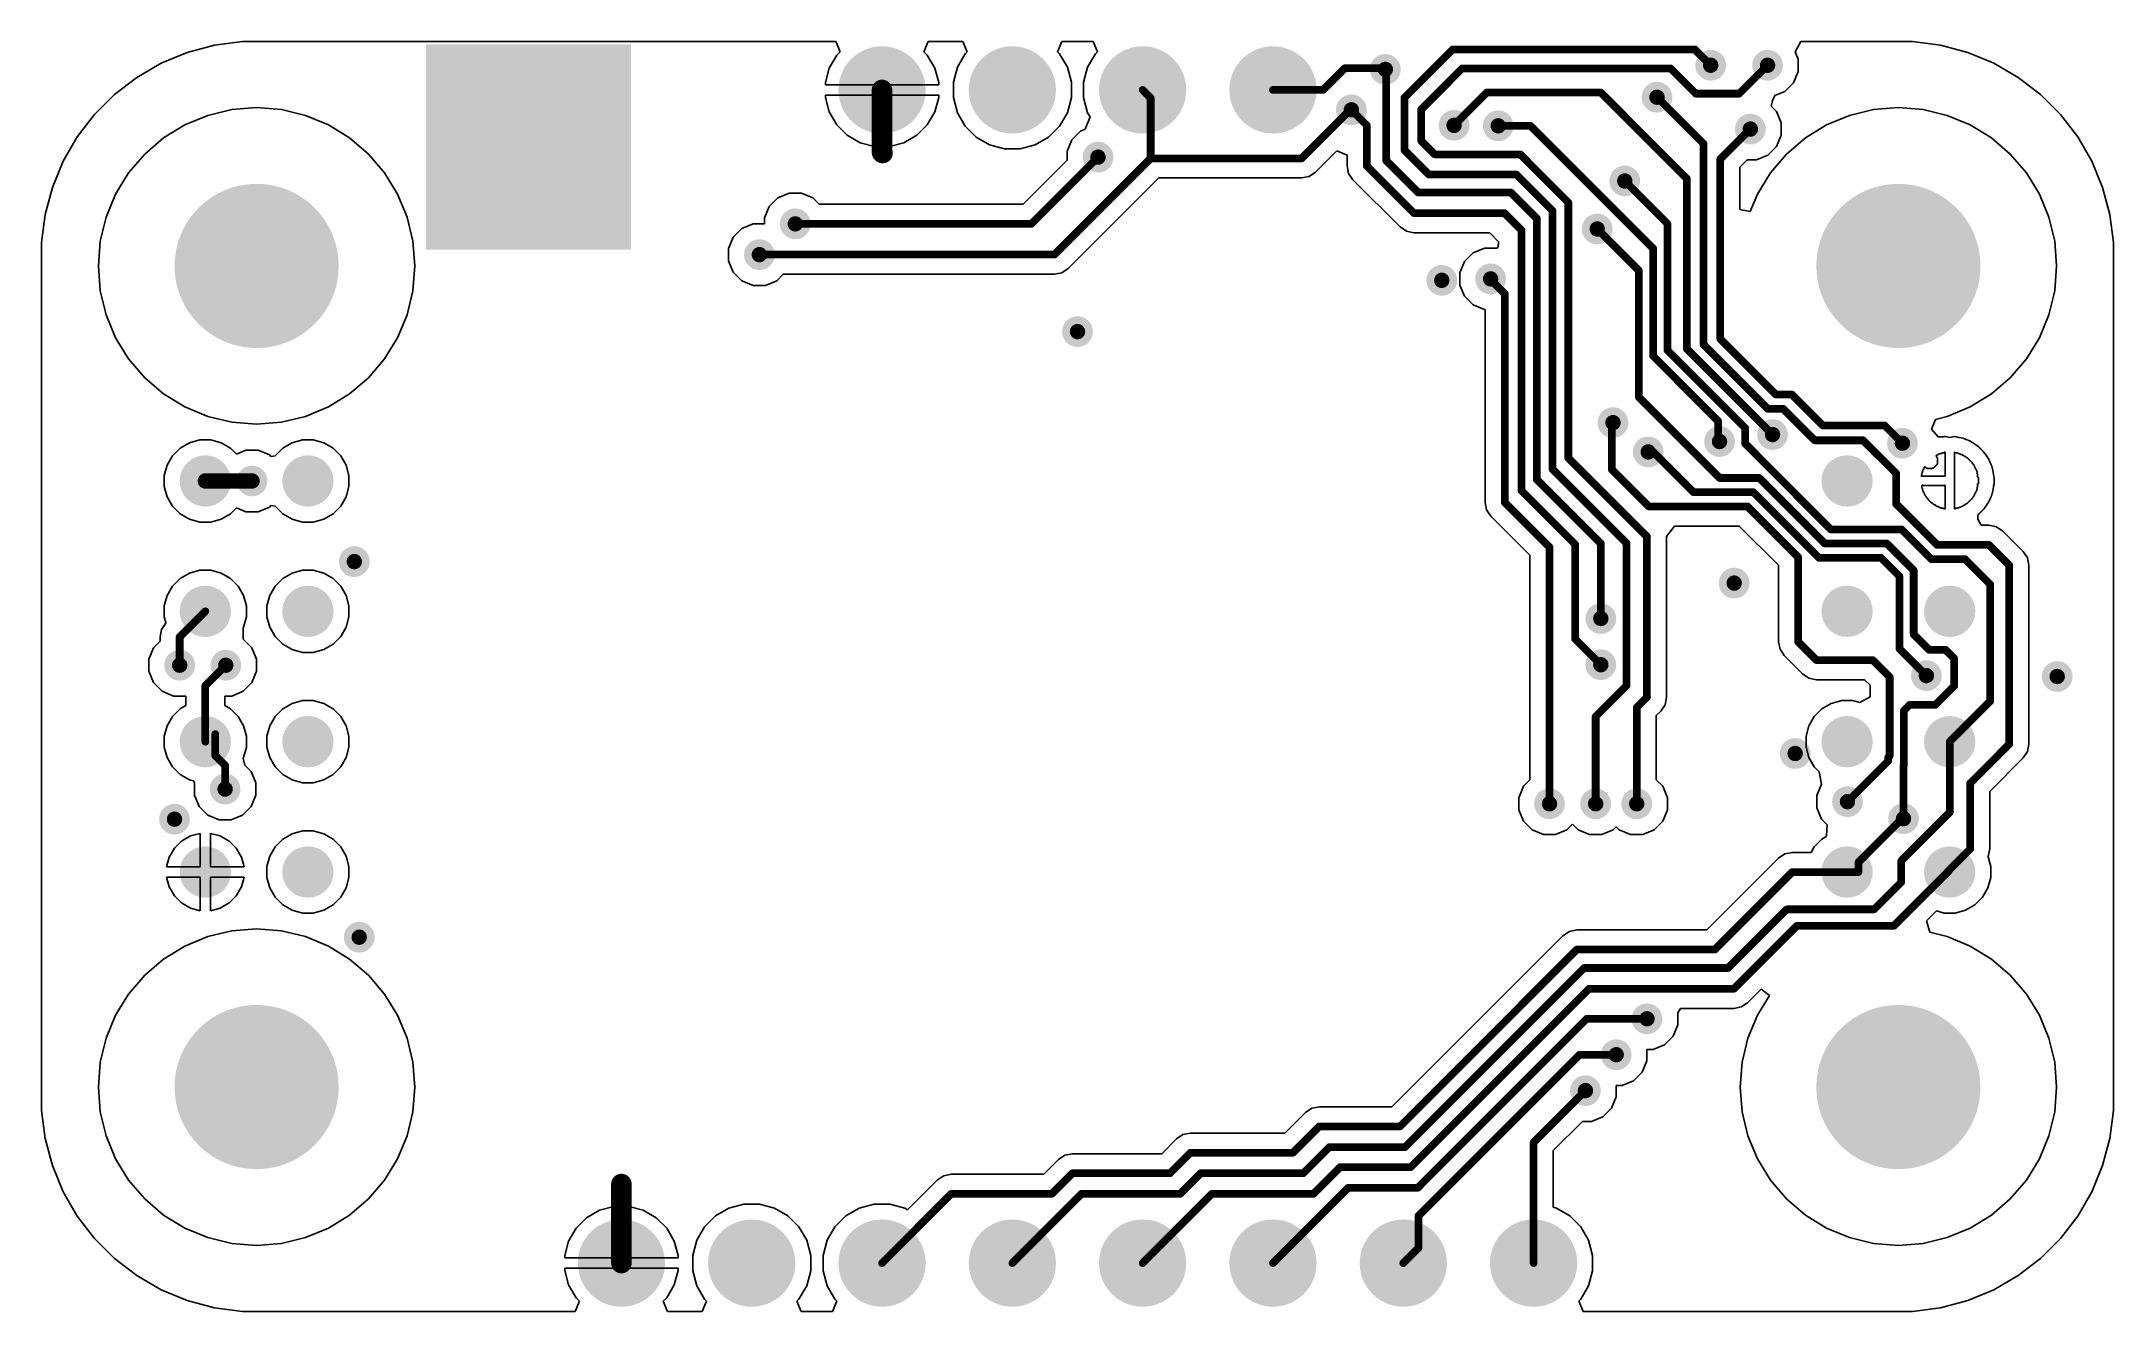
# Model space of a CAD drawing. Header units: inches. Extents: x 0.3 to 40.7, y 0.3 to 25.1.
import ezdxf

# ---------------------------------------------------------------- set-up
doc = ezdxf.new("R2010")
doc.units = ezdxf.units.IN
for name, color, linetype in [('BOTTOM', 5, 'Continuous'), ('Pad Holes', 156, 'Continuous'), ('Via Holes', 16, 'Continuous')]:
    doc.layers.add(name, color=color, linetype=linetype)

# ---------------------------------------------------------------- blocks, each defined once
blk = doc.blocks.new('TP_1_00MM_B_2720')
at = {"layer": 'BOTTOM'}
h = blk.add_hatch(color=5, dxfattribs=at)
edge = h.paths.add_edge_path()
edge.add_arc((0, 0), 0.5, 0, 360)
blk = doc.blocks.new('TP_1_00MM_B_2721')
at = {"layer": 'BOTTOM'}
h = blk.add_hatch(color=5, dxfattribs=at)
edge = h.paths.add_edge_path()
edge.add_arc((0, 0), 0.5, 0, 360)
blk = doc.blocks.new('TP_1_00MM_B_2722')
at = {"layer": 'BOTTOM'}
h = blk.add_hatch(color=5, dxfattribs=at)
edge = h.paths.add_edge_path()
edge.add_arc((0, 0), 0.5, 0, 360)
blk = doc.blocks.new('TP_1_00MM_B_2723')
at = {"layer": 'BOTTOM'}
h = blk.add_hatch(color=5, dxfattribs=at)
edge = h.paths.add_edge_path()
edge.add_arc((0, 0), 0.5, 0, 360)
blk = doc.blocks.new('TP_1_00MM_B_2724')
at = {"layer": 'BOTTOM'}
h = blk.add_hatch(color=5, dxfattribs=at)
edge = h.paths.add_edge_path()
edge.add_arc((0, 0), 0.5, 0, 360)
blk = doc.blocks.new('TP_1_00MM_B_2725')
at = {"layer": 'BOTTOM'}
h = blk.add_hatch(color=5, dxfattribs=at)
edge = h.paths.add_edge_path()
edge.add_arc((0, 0), 0.5, 0, 360)
blk = doc.blocks.new('TP_1_00MM_B_2726')
at = {"layer": 'BOTTOM'}
h = blk.add_hatch(color=5, dxfattribs=at)
edge = h.paths.add_edge_path()
edge.add_arc((0, 0), 0.5, 0, 360)
blk = doc.blocks.new('TP_1_00MM_B_2727')
at = {"layer": 'BOTTOM'}
h = blk.add_hatch(color=5, dxfattribs=at)
edge = h.paths.add_edge_path()
edge.add_arc((0, 0), 0.5, 0, 360)
blk = doc.blocks.new('QR_CODE_4_4___B_2728')
at = {"layer": 'BOTTOM'}
blk.add_hatch(color=5, dxfattribs=at).paths.add_polyline_path([(-2, -2), (2, -2), (2, 2), (-2, 2)])
blk = doc.blocks.new('TP_1_00MM_B_2729')
at = {"layer": 'BOTTOM'}
h = blk.add_hatch(color=5, dxfattribs=at)
edge = h.paths.add_edge_path()
edge.add_arc((0, 0), 0.5, 0, 360)
blk = doc.blocks.new('TP_1_00MM_B_2730')
at = {"layer": 'BOTTOM'}
h = blk.add_hatch(color=5, dxfattribs=at)
edge = h.paths.add_edge_path()
edge.add_arc((0, 0), 0.5, 0, 360)
blk = doc.blocks.new('TP_1_00MM_B_2731')
at = {"layer": 'BOTTOM'}
h = blk.add_hatch(color=5, dxfattribs=at)
edge = h.paths.add_edge_path()
edge.add_arc((0, 0), 0.5, 0, 360)
blk = doc.blocks.new('TP_1_00MM_B_2732')
at = {"layer": 'BOTTOM'}
h = blk.add_hatch(color=5, dxfattribs=at)
edge = h.paths.add_edge_path()
edge.add_arc((0, 0), 0.5, 0, 360)
blk = doc.blocks.new('TP_1_00MM_B_2733')
at = {"layer": 'BOTTOM'}
h = blk.add_hatch(color=5, dxfattribs=at)
edge = h.paths.add_edge_path()
edge.add_arc((0, 0), 0.5, 0, 360)
blk = doc.blocks.new('TP_1_00MM_B_2734')
at = {"layer": 'BOTTOM'}
h = blk.add_hatch(color=5, dxfattribs=at)
edge = h.paths.add_edge_path()
edge.add_arc((0, 0), 0.5, 0, 360)
blk = doc.blocks.new('TP_1_00MM_B_2735')
at = {"layer": 'BOTTOM'}
h = blk.add_hatch(color=5, dxfattribs=at)
edge = h.paths.add_edge_path()
edge.add_arc((0, 0), 0.5, 0, 360)
blk = doc.blocks.new('PIN_HEADER_2_54___VERT__1_4POS_F_________1_2737')
at = {"layer": 'BOTTOM'}
h = blk.add_hatch(color=5, dxfattribs=at)
edge = h.paths.add_edge_path()
edge.add_arc((-3.81, 0), 0.85, 0, 360)
h = blk.add_hatch(color=5, dxfattribs=at)
edge = h.paths.add_edge_path()
edge.add_arc((-1.27, 0), 0.85, 0, 360)
h = blk.add_hatch(color=5, dxfattribs=at)
edge = h.paths.add_edge_path()
edge.add_arc((1.27, 0), 0.85, 0, 360)
h = blk.add_hatch(color=5, dxfattribs=at)
edge = h.paths.add_edge_path()
edge.add_arc((3.81, 0), 0.85, 0, 360)
at = {"layer": 'Pad Holes'}
h = blk.add_hatch(color=7, dxfattribs=at)
edge = h.paths.add_edge_path()
edge.add_arc((-3.81, 0), 0.5, 0, 360)
h = blk.add_hatch(color=7, dxfattribs=at)
edge = h.paths.add_edge_path()
edge.add_arc((-1.27, 0), 0.5, 0, 360)
h = blk.add_hatch(color=7, dxfattribs=at)
edge = h.paths.add_edge_path()
edge.add_arc((1.27, 0), 0.5, 0, 360)
h = blk.add_hatch(color=7, dxfattribs=at)
edge = h.paths.add_edge_path()
edge.add_arc((3.81, 0), 0.5, 0, 360)
blk = doc.blocks.new('PIN_HEADER_2_54___VERT__1_8POS_2738')
at = {"layer": 'BOTTOM'}
h = blk.add_hatch(color=5, dxfattribs=at)
edge = h.paths.add_edge_path()
edge.add_arc((-8.89, 0), 0.85, 0, 360)
h = blk.add_hatch(color=5, dxfattribs=at)
edge = h.paths.add_edge_path()
edge.add_arc((-6.35, 0), 0.85, 0, 360)
h = blk.add_hatch(color=5, dxfattribs=at)
edge = h.paths.add_edge_path()
edge.add_arc((-3.81, 0), 0.85, 0, 360)
h = blk.add_hatch(color=5, dxfattribs=at)
edge = h.paths.add_edge_path()
edge.add_arc((-1.27, 0), 0.85, 0, 360)
h = blk.add_hatch(color=5, dxfattribs=at)
edge = h.paths.add_edge_path()
edge.add_arc((1.27, 0), 0.85, 0, 360)
h = blk.add_hatch(color=5, dxfattribs=at)
edge = h.paths.add_edge_path()
edge.add_arc((3.81, 0), 0.85, 0, 360)
h = blk.add_hatch(color=5, dxfattribs=at)
edge = h.paths.add_edge_path()
edge.add_arc((6.35, 0), 0.85, 0, 360)
h = blk.add_hatch(color=5, dxfattribs=at)
edge = h.paths.add_edge_path()
edge.add_arc((8.89, 0), 0.85, 0, 360)
at = {"layer": 'Pad Holes'}
h = blk.add_hatch(color=7, dxfattribs=at)
edge = h.paths.add_edge_path()
edge.add_arc((-8.89, 0), 0.5, 0, 360)
h = blk.add_hatch(color=7, dxfattribs=at)
edge = h.paths.add_edge_path()
edge.add_arc((-6.35, 0), 0.5, 0, 360)
h = blk.add_hatch(color=7, dxfattribs=at)
edge = h.paths.add_edge_path()
edge.add_arc((-3.81, 0), 0.5, 0, 360)
h = blk.add_hatch(color=7, dxfattribs=at)
edge = h.paths.add_edge_path()
edge.add_arc((-1.27, 0), 0.5, 0, 360)
h = blk.add_hatch(color=7, dxfattribs=at)
edge = h.paths.add_edge_path()
edge.add_arc((1.27, 0), 0.5, 0, 360)
h = blk.add_hatch(color=7, dxfattribs=at)
edge = h.paths.add_edge_path()
edge.add_arc((3.81, 0), 0.5, 0, 360)
h = blk.add_hatch(color=7, dxfattribs=at)
edge = h.paths.add_edge_path()
edge.add_arc((6.35, 0), 0.5, 0, 360)
h = blk.add_hatch(color=7, dxfattribs=at)
edge = h.paths.add_edge_path()
edge.add_arc((8.89, 0), 0.5, 0, 360)

msp = doc.modelspace()

# ---------------------------------------------------------------- hatches: boundary and pattern name
at = {"layer": 'BOTTOM'}
h = msp.add_hatch(color=5, dxfattribs=at)
edge = h.paths.add_edge_path()
edge.add_arc((26.5, 24.51), 0.3, 0, 360)
h = msp.add_hatch(color=5, dxfattribs=at)
edge = h.paths.add_edge_path()
edge.add_arc((32.841, 24.591), 0.3, 0, 360)
h = msp.add_hatch(color=5, dxfattribs=at)
edge = h.paths.add_edge_path()
edge.add_arc((33.95, 24.59), 0.3, 0, 360)
h = msp.add_hatch(color=5, dxfattribs=at)
edge = h.paths.add_edge_path()
edge.add_arc((31.795, 23.968), 0.3, 0, 360)
h = msp.add_hatch(color=5, dxfattribs=at)
edge = h.paths.add_edge_path()
edge.add_arc((25.838, 23.722), 0.3, 0, 360)
h = msp.add_hatch(color=5, dxfattribs=at)
edge = h.paths.add_edge_path()
edge.add_arc((27.84, 23.42), 0.3, 0, 360)
h = msp.add_hatch(color=5, dxfattribs=at)
edge = h.paths.add_edge_path()
edge.add_arc((28.7, 23.41), 0.3, 0, 360)
h = msp.add_hatch(color=5, dxfattribs=at)
edge = h.paths.add_edge_path()
edge.add_arc((33.615, 23.347), 0.3, 0, 360)
h = msp.add_hatch(color=5, dxfattribs=at)
edge = h.paths.add_edge_path()
edge.add_arc((20.9, 22.8), 0.3, 0, 360)
h = msp.add_hatch(color=5, dxfattribs=at)
edge = h.paths.add_edge_path()
edge.add_arc((31.167, 22.336), 0.3, 0, 360)
h = msp.add_hatch(color=5, dxfattribs=at)
edge = h.paths.add_edge_path()
edge.add_arc((4.5, 20.68), 1.5, 0, 360)
h = msp.add_hatch(color=5, dxfattribs=at)
edge = h.paths.add_edge_path()
edge.add_arc((36.5, 20.68), 1.5, 0, 360)
h = msp.add_hatch(color=5, dxfattribs=at)
edge = h.paths.add_edge_path()
edge.add_arc((15, 21.5), 0.3, 0, 360)
h = msp.add_hatch(color=5, dxfattribs=at)
edge = h.paths.add_edge_path()
edge.add_arc((30.63, 21.4), 0.3, 0, 360)
h = msp.add_hatch(color=5, dxfattribs=at)
edge = h.paths.add_edge_path()
edge.add_arc((14.3, 20.9), 0.3, 0, 360)
h = msp.add_hatch(color=5, dxfattribs=at)
edge = h.paths.add_edge_path()
edge.add_arc((27.6, 20.4), 0.3, 0, 360)
h = msp.add_hatch(color=5, dxfattribs=at)
edge = h.paths.add_edge_path()
edge.add_arc((28.552, 20.428), 0.3, 0, 360)
h = msp.add_hatch(color=5, dxfattribs=at)
edge = h.paths.add_edge_path()
edge.add_arc((20.5, 19.4), 0.3, 0, 360)
h = msp.add_hatch(color=5, dxfattribs=at)
edge = h.paths.add_edge_path()
edge.add_arc((30.937, 17.626), 0.3, 0, 360)
h = msp.add_hatch(color=5, dxfattribs=at)
edge = h.paths.add_edge_path()
edge.add_arc((33.014, 17.259), 0.3, 0, 360)
h = msp.add_hatch(color=5, dxfattribs=at)
edge = h.paths.add_edge_path()
edge.add_arc((34.047, 17.394), 0.3, 0, 360)
h = msp.add_hatch(color=5, dxfattribs=at)
edge = h.paths.add_edge_path()
edge.add_arc((36.579, 17.226), 0.3, 0, 360)
h = msp.add_hatch(color=5, dxfattribs=at)
edge = h.paths.add_edge_path()
edge.add_arc((31.624, 17.056), 0.3, 0, 360)
h = msp.add_hatch(color=5, dxfattribs=at)
edge = h.paths.add_edge_path()
edge.add_arc((4.41, 16.49), 0.3, 0, 360)
h = msp.add_hatch(color=5, dxfattribs=at)
edge = h.paths.add_edge_path()
edge.add_arc((6.404, 14.919), 0.3, 0, 360)
h = msp.add_hatch(color=5, dxfattribs=at)
edge = h.paths.add_edge_path()
edge.add_arc((33.3, 14.5), 0.3, 0, 360)
h = msp.add_hatch(color=5, dxfattribs=at)
edge = h.paths.add_edge_path()
edge.add_arc((30.7, 13.81), 0.3, 0, 360)
h = msp.add_hatch(color=5, dxfattribs=at)
edge = h.paths.add_edge_path()
edge.add_arc((3, 12.9), 0.3, 0, 360)
h = msp.add_hatch(color=5, dxfattribs=at)
edge = h.paths.add_edge_path()
edge.add_arc((3.9, 12.9), 0.3, 0, 360)
h = msp.add_hatch(color=5, dxfattribs=at)
edge = h.paths.add_edge_path()
edge.add_arc((30.7, 12.91), 0.3, 0, 360)
h = msp.add_hatch(color=5, dxfattribs=at)
edge = h.paths.add_edge_path()
edge.add_arc((37.046, 12.697), 0.3, 0, 360)
h = msp.add_hatch(color=5, dxfattribs=at)
edge = h.paths.add_edge_path()
edge.add_arc((39.596, 12.68), 0.3, 0, 360)
h = msp.add_hatch(color=5, dxfattribs=at)
edge = h.paths.add_edge_path()
edge.add_arc((34.488, 11.18), 0.3, 0, 360)
h = msp.add_hatch(color=5, dxfattribs=at)
edge = h.paths.add_edge_path()
edge.add_arc((3.886, 10.486), 0.3, 0, 360)
h = msp.add_hatch(color=5, dxfattribs=at)
edge = h.paths.add_edge_path()
edge.add_arc((35.508, 10.241), 0.3, 0, 360)
h = msp.add_hatch(color=5, dxfattribs=at)
edge = h.paths.add_edge_path()
edge.add_arc((2.9, 9.9), 0.3, 0, 360)
h = msp.add_hatch(color=5, dxfattribs=at)
edge = h.paths.add_edge_path()
edge.add_arc((29.7, 10.2), 0.3, 0, 360)
h = msp.add_hatch(color=5, dxfattribs=at)
edge = h.paths.add_edge_path()
edge.add_arc((30.6, 10.2), 0.3, 0, 360)
h = msp.add_hatch(color=5, dxfattribs=at)
edge = h.paths.add_edge_path()
edge.add_arc((31.4, 10.2), 0.3, 0, 360)
h = msp.add_hatch(color=5, dxfattribs=at)
edge = h.paths.add_edge_path()
edge.add_arc((36.6, 9.91), 0.3, 0, 360)
h = msp.add_hatch(color=5, dxfattribs=at)
edge = h.paths.add_edge_path()
edge.add_arc((6.5, 7.6), 0.3, 0, 360)
h = msp.add_hatch(color=5, dxfattribs=at)
edge = h.paths.add_edge_path()
edge.add_arc((4.5, 4.68), 1.5, 0, 360)
h = msp.add_hatch(color=5, dxfattribs=at)
edge = h.paths.add_edge_path()
edge.add_arc((31.6, 6.01), 0.3, 0, 360)
h = msp.add_hatch(color=5, dxfattribs=at)
edge = h.paths.add_edge_path()
edge.add_arc((36.5, 4.68), 1.5, 0, 360)
h = msp.add_hatch(color=5, dxfattribs=at)
edge = h.paths.add_edge_path()
edge.add_arc((31, 5.31), 0.3, 0, 360)
h = msp.add_hatch(color=5, dxfattribs=at)
edge = h.paths.add_edge_path()
edge.add_arc((30.4, 4.61), 0.3, 0, 360)
at = {"layer": 'Pad Holes'}
h = msp.add_hatch(color=7, dxfattribs=at)
edge = h.paths.add_edge_path()
edge.add_arc((4.5, 20.68), 1.6, 0, 360)
h = msp.add_hatch(color=7, dxfattribs=at)
edge = h.paths.add_edge_path()
edge.add_arc((36.5, 20.68), 1.6, 0, 360)
h = msp.add_hatch(color=7, dxfattribs=at)
edge = h.paths.add_edge_path()
edge.add_arc((4.5, 4.68), 1.6, 0, 360)
h = msp.add_hatch(color=7, dxfattribs=at)
edge = h.paths.add_edge_path()
edge.add_arc((36.5, 4.68), 1.6, 0, 360)
at = {"layer": 'Via Holes'}
h = msp.add_hatch(color=7, dxfattribs=at)
edge = h.paths.add_edge_path()
edge.add_arc((26.5, 24.51), 0.15, 0, 360)
h = msp.add_hatch(color=7, dxfattribs=at)
edge = h.paths.add_edge_path()
edge.add_arc((32.841, 24.591), 0.15, 0, 360)
h = msp.add_hatch(color=7, dxfattribs=at)
edge = h.paths.add_edge_path()
edge.add_arc((33.95, 24.59), 0.15, 0, 360)
h = msp.add_hatch(color=7, dxfattribs=at)
edge = h.paths.add_edge_path()
edge.add_arc((25.838, 23.722), 0.15, 0, 360)
h = msp.add_hatch(color=7, dxfattribs=at)
edge = h.paths.add_edge_path()
edge.add_arc((31.795, 23.968), 0.15, 0, 360)
h = msp.add_hatch(color=7, dxfattribs=at)
edge = h.paths.add_edge_path()
edge.add_arc((27.84, 23.42), 0.15, 0, 360)
h = msp.add_hatch(color=7, dxfattribs=at)
edge = h.paths.add_edge_path()
edge.add_arc((28.7, 23.41), 0.15, 0, 360)
h = msp.add_hatch(color=7, dxfattribs=at)
edge = h.paths.add_edge_path()
edge.add_arc((33.615, 23.347), 0.15, 0, 360)
h = msp.add_hatch(color=7, dxfattribs=at)
edge = h.paths.add_edge_path()
edge.add_arc((20.9, 22.8), 0.15, 0, 360)
h = msp.add_hatch(color=7, dxfattribs=at)
edge = h.paths.add_edge_path()
edge.add_arc((31.167, 22.336), 0.15, 0, 360)
h = msp.add_hatch(color=7, dxfattribs=at)
edge = h.paths.add_edge_path()
edge.add_arc((15, 21.5), 0.15, 0, 360)
h = msp.add_hatch(color=7, dxfattribs=at)
edge = h.paths.add_edge_path()
edge.add_arc((30.63, 21.4), 0.15, 0, 360)
h = msp.add_hatch(color=7, dxfattribs=at)
edge = h.paths.add_edge_path()
edge.add_arc((14.3, 20.9), 0.15, 0, 360)
h = msp.add_hatch(color=7, dxfattribs=at)
edge = h.paths.add_edge_path()
edge.add_arc((27.6, 20.4), 0.15, 0, 360)
h = msp.add_hatch(color=7, dxfattribs=at)
edge = h.paths.add_edge_path()
edge.add_arc((28.552, 20.428), 0.15, 0, 360)
h = msp.add_hatch(color=7, dxfattribs=at)
edge = h.paths.add_edge_path()
edge.add_arc((20.5, 19.4), 0.15, 0, 360)
h = msp.add_hatch(color=7, dxfattribs=at)
edge = h.paths.add_edge_path()
edge.add_arc((30.937, 17.626), 0.15, 0, 360)
h = msp.add_hatch(color=7, dxfattribs=at)
edge = h.paths.add_edge_path()
edge.add_arc((33.014, 17.259), 0.15, 0, 360)
h = msp.add_hatch(color=7, dxfattribs=at)
edge = h.paths.add_edge_path()
edge.add_arc((34.047, 17.394), 0.15, 0, 360)
h = msp.add_hatch(color=7, dxfattribs=at)
edge = h.paths.add_edge_path()
edge.add_arc((36.579, 17.226), 0.15, 0, 360)
h = msp.add_hatch(color=7, dxfattribs=at)
edge = h.paths.add_edge_path()
edge.add_arc((31.624, 17.056), 0.15, 0, 360)
h = msp.add_hatch(color=7, dxfattribs=at)
edge = h.paths.add_edge_path()
edge.add_arc((4.41, 16.49), 0.15, 0, 360)
h = msp.add_hatch(color=7, dxfattribs=at)
edge = h.paths.add_edge_path()
edge.add_arc((6.404, 14.919), 0.15, 0, 360)
h = msp.add_hatch(color=7, dxfattribs=at)
edge = h.paths.add_edge_path()
edge.add_arc((33.3, 14.5), 0.15, 0, 360)
h = msp.add_hatch(color=7, dxfattribs=at)
edge = h.paths.add_edge_path()
edge.add_arc((30.7, 13.81), 0.15, 0, 360)
h = msp.add_hatch(color=7, dxfattribs=at)
edge = h.paths.add_edge_path()
edge.add_arc((3, 12.9), 0.15, 0, 360)
h = msp.add_hatch(color=7, dxfattribs=at)
edge = h.paths.add_edge_path()
edge.add_arc((3.9, 12.9), 0.15, 0, 360)
h = msp.add_hatch(color=7, dxfattribs=at)
edge = h.paths.add_edge_path()
edge.add_arc((30.7, 12.91), 0.15, 0, 360)
h = msp.add_hatch(color=7, dxfattribs=at)
edge = h.paths.add_edge_path()
edge.add_arc((37.046, 12.697), 0.15, 0, 360)
h = msp.add_hatch(color=7, dxfattribs=at)
edge = h.paths.add_edge_path()
edge.add_arc((39.596, 12.68), 0.15, 0, 360)
h = msp.add_hatch(color=7, dxfattribs=at)
edge = h.paths.add_edge_path()
edge.add_arc((34.488, 11.18), 0.15, 0, 360)
h = msp.add_hatch(color=7, dxfattribs=at)
edge = h.paths.add_edge_path()
edge.add_arc((3.886, 10.486), 0.15, 0, 360)
h = msp.add_hatch(color=7, dxfattribs=at)
edge = h.paths.add_edge_path()
edge.add_arc((29.7, 10.2), 0.15, 0, 360)
h = msp.add_hatch(color=7, dxfattribs=at)
edge = h.paths.add_edge_path()
edge.add_arc((30.6, 10.2), 0.15, 0, 360)
h = msp.add_hatch(color=7, dxfattribs=at)
edge = h.paths.add_edge_path()
edge.add_arc((31.4, 10.2), 0.15, 0, 360)
h = msp.add_hatch(color=7, dxfattribs=at)
edge = h.paths.add_edge_path()
edge.add_arc((35.508, 10.241), 0.15, 0, 360)
h = msp.add_hatch(color=7, dxfattribs=at)
edge = h.paths.add_edge_path()
edge.add_arc((2.9, 9.9), 0.15, 0, 360)
h = msp.add_hatch(color=7, dxfattribs=at)
edge = h.paths.add_edge_path()
edge.add_arc((36.6, 9.91), 0.15, 0, 360)
h = msp.add_hatch(color=7, dxfattribs=at)
edge = h.paths.add_edge_path()
edge.add_arc((6.5, 7.6), 0.15, 0, 360)
h = msp.add_hatch(color=7, dxfattribs=at)
edge = h.paths.add_edge_path()
edge.add_arc((31.6, 6.01), 0.15, 0, 360)
h = msp.add_hatch(color=7, dxfattribs=at)
edge = h.paths.add_edge_path()
edge.add_arc((31, 5.31), 0.15, 0, 360)
h = msp.add_hatch(color=7, dxfattribs=at)
edge = h.paths.add_edge_path()
edge.add_arc((30.4, 4.61), 0.15, 0, 360)

# ---------------------------------------------------------------- linework, layer by layer
at = {"layer": 'BOTTOM'}
for p, q in [((3.68, 24.982), (4.225, 25.054)), ((4.225, 25.054), (4.5, 25.054)), ((4.5, 25.054), (15.79, 25.054)), ((15.79, 25.054), (15.873, 24.854)), ((17.507, 24.854), (17.59, 25.054)), ((17.59, 25.054), (18.265, 25.054)), ((18.265, 25.054), (18.348, 24.854)), ((20.112, 24.854), (20.195, 25.054)), ((20.195, 25.054), (20.805, 25.054)), ((20.805, 25.054), (20.888, 24.854)), ((34.49, 24.854), (34.596, 25.054)), ((34.596, 25.054), (36.5, 25.054)), ((36.5, 25.054), (36.775, 25.054)), ((36.775, 25.054), (37.32, 24.982)), ((2.641, 24.63), (3.149, 24.84)), ((3.149, 24.84), (3.68, 24.982)), ((15.807, 24.788), (15.661, 24.536)), ((15.873, 24.854), (15.807, 24.788)), ((17.573, 24.788), (17.507, 24.854)), ((17.719, 24.536), (17.573, 24.788)), ((18.31, 24.816), (18.158, 24.554)), ((18.348, 24.854), (18.31, 24.816)), ((20.15, 24.816), (20.112, 24.854)), ((20.302, 24.554), (20.15, 24.816)), ((20.85, 24.816), (20.698, 24.554)), ((20.888, 24.854), (20.85, 24.816)), ((34.55, 24.709), (34.49, 24.854)), ((34.55, 24.471), (34.55, 24.709)), ((37.32, 24.982), (37.851, 24.84)), ((37.851, 24.84), (38.359, 24.63)), ((1.729, 24.02), (2.165, 24.355)), ((2.165, 24.355), (2.641, 24.63)), ((15.661, 24.536), (15.586, 24.255)), ((15.586, 24.255), (15.586, 24.21)), ((17.794, 24.255), (17.719, 24.536)), ((17.794, 24.21), (17.794, 24.255)), ((18.158, 24.554), (18.08, 24.261)), ((18.08, 24.261), (18.08, 23.959)), ((20.38, 24.261), (20.302, 24.554)), ((20.38, 23.959), (20.38, 24.261)), ((20.698, 24.554), (20.62, 24.261)), ((20.62, 24.261), (20.62, 23.959)), ((34.29, 24.081), (34.459, 24.25)), ((34.459, 24.25), (34.55, 24.471)), ((38.359, 24.63), (38.835, 24.355)), ((38.835, 24.355), (39.271, 24.02)), ((1.34, 23.631), (1.729, 24.02)), ((15.586, 24.21), (17.794, 24.21)), ((16.59, 24.01), (15.586, 24.01)), ((15.586, 24.01), (15.586, 23.965)), ((15.586, 23.965), (15.661, 23.684)), ((16.59, 23.006), (16.59, 24.01)), ((17.794, 24.01), (16.79, 24.01)), ((16.79, 24.01), (16.79, 23.006)), ((17.719, 23.684), (17.794, 23.965)), ((17.794, 23.965), (17.794, 24.01)), ((18.08, 23.959), (18.158, 23.666)), ((20.302, 23.666), (20.38, 23.959)), ((20.62, 23.959), (20.698, 23.666)), ((34.021, 23.79), (34.047, 23.9)), ((34.047, 23.9), (34.092, 23.999)), ((34.092, 23.999), (34.29, 24.081)), ((39.271, 24.02), (39.66, 23.631)), ((1.005, 23.195), (1.34, 23.631)), ((3.1, 23.428), (2.687, 23.175)), ((3.547, 23.614), (3.1, 23.428)), ((4.017, 23.727), (3.547, 23.614)), ((4.5, 23.765), (4.017, 23.727)), ((4.983, 23.727), (4.5, 23.765)), ((5.453, 23.614), (4.983, 23.727)), ((5.9, 23.428), (5.453, 23.614)), ((6.313, 23.175), (5.9, 23.428)), ((15.661, 23.684), (15.807, 23.432)), ((15.807, 23.432), (16.012, 23.227)), ((17.368, 23.227), (17.573, 23.432)), ((17.573, 23.432), (17.719, 23.684)), ((18.158, 23.666), (18.31, 23.404)), ((20.15, 23.404), (20.302, 23.666)), ((20.745, 23.584), (20.652, 23.347)), ((20.698, 23.666), (20.745, 23.585)), ((20.745, 23.585), (20.745, 23.584)), ((34.123, 23.687), (34.021, 23.79)), ((34.215, 23.467), (34.123, 23.687)), ((34.215, 23.228), (34.215, 23.467)), ((35.1, 23.428), (34.687, 23.175)), ((35.547, 23.614), (35.1, 23.428)), ((36.018, 23.727), (35.547, 23.614)), ((36.5, 23.765), (36.018, 23.727)), ((36.983, 23.727), (36.5, 23.765)), ((37.453, 23.614), (36.983, 23.727)), ((37.9, 23.428), (37.453, 23.614)), ((38.313, 23.175), (37.9, 23.428)), ((39.66, 23.631), (39.995, 23.195)), ((0.73, 22.719), (1.005, 23.195)), ((2.687, 23.175), (2.319, 22.861)), ((6.681, 22.861), (6.313, 23.175)), ((16.012, 23.227), (16.264, 23.081)), ((16.264, 23.081), (16.545, 23.006)), ((16.835, 23.006), (17.116, 23.081)), ((17.116, 23.081), (17.368, 23.227)), ((18.31, 23.404), (18.524, 23.19)), ((18.524, 23.19), (18.786, 23.038)), ((18.786, 23.038), (19.079, 22.96)), ((19.381, 22.96), (19.674, 23.038)), ((19.674, 23.038), (19.936, 23.19)), ((19.936, 23.19), (20.15, 23.404)), ((20.391, 23.14), (20.3, 22.919)), ((20.56, 23.309), (20.391, 23.14)), ((20.652, 23.347), (20.56, 23.309)), ((34.123, 23.007), (34.215, 23.228)), ((34.687, 23.175), (34.319, 22.861)), ((38.681, 22.861), (38.313, 23.175)), ((39.995, 23.195), (40.27, 22.719)), ((0.52, 22.211), (0.73, 22.719)), ((2.319, 22.861), (2.005, 22.493)), ((6.995, 22.493), (6.681, 22.861)), ((16.545, 23.006), (16.59, 23.006)), ((16.79, 23.006), (16.835, 23.006)), ((19.079, 22.96), (19.381, 22.96)), ((20.3, 22.741), (19.442, 21.882)), ((20.3, 22.919), (20.3, 22.741)), ((25.139, 22.506), (25.556, 22.923)), ((25.556, 22.923), (25.756, 22.84)), ((25.756, 22.84), (25.756, 22.629)), ((25.756, 22.629), (25.785, 22.483)), ((33.411, 22.603), (33.555, 22.747)), ((33.555, 22.747), (33.734, 22.747)), ((33.734, 22.747), (33.955, 22.839)), ((33.955, 22.839), (34.123, 23.007)), ((34.319, 22.861), (34.005, 22.493)), ((38.995, 22.493), (38.681, 22.861)), ((40.27, 22.719), (40.48, 22.211)), ((2.005, 22.493), (1.752, 22.08)), ((7.248, 22.08), (6.995, 22.493)), ((20.32, 20.63), (22.085, 22.394)), ((22.085, 22.394), (24.869, 22.394)), ((24.869, 22.394), (25.015, 22.423)), ((25.015, 22.423), (25.139, 22.506)), ((25.785, 22.483), (25.868, 22.359)), ((25.868, 22.359), (26.787, 21.44)), ((33.411, 21.781), (33.411, 22.603)), ((34.005, 22.493), (33.752, 22.08)), ((39.248, 22.08), (38.995, 22.493)), ((0.378, 21.68), (0.52, 22.211)), ((1.752, 22.08), (1.566, 21.633)), ((7.434, 21.633), (7.248, 22.08)), ((14.491, 21.84), (14.4, 21.619)), ((14.66, 22.009), (14.491, 21.84)), ((14.881, 22.1), (14.66, 22.009)), ((15.119, 22.1), (14.881, 22.1)), ((15.34, 22.009), (15.119, 22.1)), ((15.466, 21.882), (15.34, 22.009)), ((19.442, 21.882), (15.466, 21.882)), ((33.752, 22.08), (33.611, 21.742)), ((39.434, 21.633), (39.248, 22.08)), ((40.48, 22.211), (40.622, 21.68)), ((0.306, 21.135), (0.378, 21.68)), ((1.566, 21.633), (1.453, 21.163)), ((7.547, 21.163), (7.434, 21.633)), ((13.96, 21.409), (13.791, 21.24)), ((14.181, 21.5), (13.96, 21.409)), ((14.4, 21.5), (14.181, 21.5)), ((14.4, 21.619), (14.4, 21.5)), ((26.787, 21.44), (26.911, 21.357)), ((33.611, 21.742), (33.411, 21.781)), ((39.547, 21.163), (39.434, 21.633)), ((40.622, 21.68), (40.694, 21.135)), ((0.306, 20.86), (0.306, 21.135)), ((1.453, 21.163), (1.416, 20.68)), ((7.585, 20.68), (7.547, 21.163)), ((13.791, 21.24), (13.7, 21.019)), ((13.7, 21.019), (13.7, 20.781)), ((26.911, 21.357), (27.058, 21.328)), ((27.058, 21.328), (28.537, 21.328)), ((28.433, 21.028), (28.212, 20.936)), ((28.671, 21.028), (28.433, 21.028)), ((28.537, 21.328), (28.707, 21.147)), ((28.7, 21.047), (28.671, 21.028)), ((28.707, 21.147), (28.7, 21.047)), ((39.585, 20.68), (39.547, 21.163)), ((40.694, 21.135), (40.694, 20.86)), ((0.306, 4.5), (0.306, 20.86)), ((1.416, 20.68), (1.453, 20.197)), ((7.547, 20.197), (7.585, 20.68)), ((13.7, 20.781), (13.791, 20.56)), ((20.196, 20.547), (20.32, 20.63)), ((28.043, 20.768), (27.952, 20.547)), ((28.212, 20.936), (28.043, 20.768)), ((39.547, 20.197), (39.585, 20.68)), ((40.694, 20.86), (40.694, 4.5)), ((1.453, 20.197), (1.566, 19.727)), ((7.434, 19.727), (7.547, 20.197)), ((13.791, 20.56), (13.96, 20.391)), ((13.96, 20.391), (14.181, 20.3)), ((14.181, 20.3), (14.419, 20.3)), ((14.419, 20.3), (14.64, 20.391)), ((14.64, 20.391), (14.766, 20.518)), ((14.766, 20.518), (20.05, 20.518)), ((20.05, 20.518), (20.196, 20.547)), ((27.952, 20.547), (27.952, 20.308)), ((27.952, 20.308), (28.043, 20.088)), ((39.434, 19.727), (39.547, 20.197)), ((28.043, 20.088), (28.212, 19.919)), ((28.212, 19.919), (28.433, 19.828)), ((28.433, 19.828), (28.445, 19.828)), ((28.445, 19.828), (28.445, 16.072)), ((1.566, 19.727), (1.752, 19.28)), ((7.248, 19.28), (7.434, 19.727)), ((39.248, 19.28), (39.434, 19.727)), ((1.752, 19.28), (2.005, 18.867)), ((6.995, 18.867), (7.248, 19.28)), ((38.995, 18.867), (39.248, 19.28)), ((2.005, 18.867), (2.319, 18.499)), ((6.681, 18.499), (6.995, 18.867)), ((38.681, 18.499), (38.995, 18.867)), ((2.319, 18.499), (2.687, 18.185)), ((2.687, 18.185), (3.1, 17.932)), ((5.9, 17.932), (6.313, 18.185)), ((6.313, 18.185), (6.681, 18.499)), ((37.9, 17.932), (38.313, 18.185)), ((38.313, 18.185), (38.681, 18.499)), ((3.1, 17.932), (3.547, 17.746)), ((5.453, 17.746), (5.9, 17.932)), ((37.453, 17.746), (37.9, 17.932)), ((3.547, 17.746), (4.017, 17.633)), ((4.017, 17.633), (4.5, 17.596)), ((4.5, 17.596), (4.983, 17.633)), ((4.983, 17.633), (5.453, 17.746)), ((37.145, 17.5), (37.223, 17.691)), ((37.273, 17.348), (37.145, 17.5)), ((37.223, 17.691), (37.453, 17.746)), ((2.86, 16.981), (2.755, 16.799)), ((3.009, 17.13), (2.86, 16.981)), ((3.191, 17.235), (3.009, 17.13)), ((3.395, 17.29), (3.191, 17.235)), ((3.605, 17.29), (3.395, 17.29)), ((3.809, 17.235), (3.605, 17.29)), ((3.991, 17.13), (3.809, 17.235)), ((4.107, 17.014), (3.991, 17.13)), ((4.291, 17.09), (4.107, 17.014)), ((4.529, 17.09), (4.291, 17.09)), ((4.75, 16.999), (4.529, 17.09)), ((4.778, 16.97), (4.75, 16.999)), ((4.86, 16.981), (4.778, 16.97)), ((5.009, 17.13), (4.86, 16.981)), ((5.191, 17.235), (5.009, 17.13)), ((5.395, 17.29), (5.191, 17.235)), ((5.605, 17.29), (5.395, 17.29)), ((5.809, 17.235), (5.605, 17.29)), ((5.991, 17.13), (5.809, 17.235)), ((6.14, 16.981), (5.991, 17.13)), ((6.246, 16.799), (6.14, 16.981)), ((37.234, 16.974), (37.234, 16.983)), ((37.234, 16.983), (37.238, 16.983)), ((37.238, 16.974), (37.234, 16.974)), ((37.238, 16.983), (37.238, 16.987)), ((37.238, 16.987), (37.243, 16.987)), ((37.238, 16.97), (37.238, 16.974)), ((37.243, 16.97), (37.238, 16.97)), ((37.243, 16.987), (37.243, 16.992)), ((37.243, 16.992), (37.247, 16.992)), ((37.243, 16.965), (37.243, 16.97)), ((37.251, 16.965), (37.243, 16.965)), ((37.247, 16.992), (37.247, 16.996)), ((37.247, 16.996), (37.265, 16.996)), ((37.251, 16.948), (37.251, 16.965)), ((37.265, 16.996), (37.265, 17.005)), ((37.265, 17.005), (37.282, 17.005)), ((37.376, 17.352), (37.273, 17.348)), ((37.282, 17.005), (37.282, 17.009)), ((37.282, 17.009), (37.287, 17.009)), ((37.287, 17.009), (37.287, 17.018)), ((37.287, 17.018), (37.318, 17.018)), ((37.318, 17.018), (37.318, 17.027)), ((37.318, 17.027), (37.349, 17.027)), ((37.349, 17.027), (37.349, 17.036)), ((37.349, 17.036), (37.353, 17.036)), ((37.353, 17.036), (37.353, 17.04)), ((37.353, 17.04), (37.362, 17.04)), ((37.362, 17.04), (37.362, 17.036)), ((37.362, 17.036), (37.388, 17.036)), ((37.393, 17.355), (37.376, 17.352)), ((37.388, 17.036), (37.388, 17.04)), ((37.388, 17.04), (37.393, 17.04)), ((37.41, 17.355), (37.393, 17.355)), ((37.393, 17.04), (37.393, 17.049)), ((37.393, 17.049), (37.41, 17.049)), ((37.501, 17.337), (37.41, 17.355)), ((37.41, 17.049), (37.41, 17.04)), ((37.41, 17.04), (37.415, 17.04)), ((37.415, 17.036), (37.41, 17.036)), ((37.41, 17.036), (37.41, 16.595)), ((37.415, 17.04), (37.415, 17.036)), ((37.591, 17.355), (37.501, 17.337)), ((37.6, 17.355), (37.591, 17.355)), ((37.591, 15.951), (37.591, 17.049)), ((37.591, 17.049), (37.6, 17.049)), ((37.644, 17.346), (37.6, 17.355)), ((37.6, 17.049), (37.6, 17.045)), ((37.6, 17.045), (37.604, 17.045)), ((37.604, 17.045), (37.604, 17.04)), ((37.604, 17.04), (37.609, 17.04)), ((37.609, 17.04), (37.609, 17.036)), ((37.609, 17.036), (37.64, 17.036)), ((37.64, 17.036), (37.64, 17.04)), ((37.64, 17.04), (37.648, 17.04)), ((37.648, 17.346), (37.644, 17.346)), ((37.765, 17.323), (37.648, 17.346)), ((37.648, 17.04), (37.648, 17.036)), ((37.648, 17.036), (37.657, 17.036)), ((37.657, 17.036), (37.657, 17.027)), ((37.657, 17.027), (37.684, 17.027)), ((37.684, 17.027), (37.684, 17.023)), ((37.684, 17.023), (37.688, 17.023)), ((37.688, 17.023), (37.688, 17.018)), ((37.688, 17.018), (37.706, 17.018)), ((37.706, 17.018), (37.706, 17.014)), ((37.706, 17.014), (37.71, 17.014)), ((37.71, 17.014), (37.71, 17.005)), ((37.71, 17.005), (37.741, 17.005)), ((37.741, 17.005), (37.741, 16.996)), ((37.741, 16.996), (37.759, 16.996)), ((37.759, 16.996), (37.759, 16.992)), ((37.759, 16.992), (37.763, 16.992)), ((37.763, 16.992), (37.763, 16.987)), ((37.763, 16.987), (37.767, 16.987)), ((37.771, 17.319), (37.765, 17.323)), ((37.767, 16.987), (37.767, 16.983)), ((37.767, 16.983), (37.772, 16.983)), ((37.774, 17.319), (37.771, 17.319)), ((37.772, 16.983), (37.772, 16.987)), ((37.772, 16.987), (37.776, 16.987)), ((37.782, 17.313), (37.774, 17.319)), ((37.776, 16.987), (37.776, 16.983)), ((37.776, 16.983), (37.781, 16.983)), ((37.781, 16.983), (37.781, 16.979)), ((37.781, 16.979), (37.785, 16.979)), ((37.801, 17.31), (37.782, 17.313)), ((37.785, 16.979), (37.785, 16.974)), ((37.785, 16.974), (37.79, 16.974)), ((37.79, 16.974), (37.79, 16.97)), ((37.79, 16.97), (37.794, 16.97)), ((37.794, 16.97), (37.794, 16.965)), ((37.794, 16.965), (37.812, 16.965)), ((37.81, 17.303), (37.801, 17.31)), ((37.823, 17.301), (37.81, 17.303)), ((37.812, 16.965), (37.812, 16.961)), ((37.836, 17.292), (37.823, 17.301)), ((37.858, 17.288), (37.836, 17.292)), ((37.869, 17.28), (37.858, 17.288)), ((37.876, 17.279), (37.869, 17.28)), ((37.887, 17.271), (37.876, 17.279)), ((37.893, 17.27), (37.887, 17.271)), ((37.925, 17.249), (37.893, 17.27)), ((37.929, 17.248), (37.925, 17.249)), ((38.028, 17.182), (37.929, 17.248)), ((38.03, 17.179), (38.028, 17.182)), ((38.059, 17.16), (38.03, 17.179)), ((38.06, 17.157), (38.059, 17.16)), ((38.063, 17.155), (38.06, 17.157)), ((38.065, 17.153), (38.063, 17.155)), ((38.068, 17.151), (38.065, 17.153)), ((38.069, 17.148), (38.068, 17.151)), ((38.072, 17.146), (38.069, 17.148)), ((38.074, 17.144), (38.072, 17.146)), ((38.076, 17.142), (38.074, 17.144)), ((38.078, 17.139), (38.076, 17.142)), ((38.081, 17.138), (38.078, 17.139)), ((38.083, 17.135), (38.081, 17.138)), ((38.085, 17.133), (38.083, 17.135)), ((38.087, 17.131), (38.085, 17.133)), ((38.09, 17.129), (38.087, 17.131)), ((38.091, 17.126), (38.09, 17.129)), ((38.094, 17.124), (38.091, 17.126)), ((38.096, 17.122), (38.094, 17.124)), ((38.098, 17.12), (38.096, 17.122)), ((38.1, 17.117), (38.098, 17.12)), ((38.103, 17.116), (38.1, 17.117)), ((38.105, 17.113), (38.103, 17.116)), ((38.107, 17.111), (38.105, 17.113)), ((38.109, 17.108), (38.107, 17.111)), ((38.112, 17.107), (38.109, 17.108)), ((38.113, 17.104), (38.112, 17.107)), ((38.116, 17.102), (38.113, 17.104)), ((38.118, 17.1), (38.116, 17.102)), ((38.12, 17.098), (38.118, 17.1)), ((38.122, 17.095), (38.12, 17.098)), ((38.125, 17.093), (38.122, 17.095)), ((38.127, 17.091), (38.125, 17.093)), ((38.129, 17.089), (38.127, 17.091)), ((38.131, 17.086), (38.129, 17.089)), ((38.134, 17.085), (38.131, 17.086)), ((38.135, 17.082), (38.134, 17.085)), ((38.138, 17.08), (38.135, 17.082)), ((38.14, 17.078), (38.138, 17.08)), ((38.143, 17.076), (38.14, 17.078)), ((38.144, 17.073), (38.143, 17.076)), ((38.147, 17.071), (38.144, 17.073)), ((38.149, 17.069), (38.147, 17.071)), ((38.151, 17.067), (38.149, 17.069)), ((38.153, 17.064), (38.151, 17.067)), ((38.156, 17.063), (38.153, 17.064)), ((38.158, 17.06), (38.156, 17.063)), ((38.16, 17.058), (38.158, 17.06)), ((38.18, 17.029), (38.16, 17.058)), ((38.182, 17.027), (38.18, 17.029)), ((38.184, 17.025), (38.182, 17.027)), ((38.187, 17.023), (38.184, 17.025)), ((38.188, 17.02), (38.187, 17.023)), ((38.191, 17.018), (38.188, 17.02)), ((38.257, 16.919), (38.191, 17.018)), ((2.755, 16.799), (2.7, 16.595)), ((2.7, 16.595), (2.7, 16.385)), ((6.3, 16.595), (6.246, 16.799)), ((6.3, 16.385), (6.3, 16.595)), ((36.947, 16.582), (36.947, 16.595)), ((36.947, 16.595), (36.956, 16.595)), ((37.41, 16.582), (36.947, 16.582)), ((36.956, 16.595), (36.956, 16.643)), ((36.956, 16.643), (36.96, 16.643)), ((36.96, 16.643), (36.96, 16.648)), ((36.96, 16.648), (36.965, 16.648)), ((36.965, 16.648), (36.965, 16.652)), ((36.965, 16.652), (36.969, 16.652)), ((36.969, 16.652), (36.969, 16.679)), ((36.969, 16.679), (36.978, 16.679)), ((36.978, 16.679), (36.978, 16.71)), ((36.978, 16.71), (36.987, 16.71)), ((36.987, 16.71), (36.987, 16.727)), ((36.987, 16.727), (36.991, 16.727)), ((36.991, 16.727), (36.991, 16.732)), ((36.991, 16.732), (37, 16.732)), ((37, 16.732), (37, 16.749)), ((37, 16.749), (37.005, 16.749)), ((37.005, 16.749), (37.005, 16.754)), ((37.005, 16.754), (37.009, 16.754)), ((37.009, 16.754), (37.009, 16.763)), ((37.009, 16.763), (37.022, 16.763)), ((37.022, 16.763), (37.022, 16.754)), ((37.022, 16.754), (37.04, 16.754)), ((37.04, 16.754), (37.04, 16.745)), ((37.04, 16.745), (37.044, 16.745)), ((37.044, 16.745), (37.044, 16.74)), ((37.044, 16.74), (37.062, 16.74)), ((37.062, 16.74), (37.062, 16.736)), ((37.062, 16.736), (37.066, 16.736)), ((37.066, 16.736), (37.066, 16.732)), ((37.066, 16.732), (37.159, 16.732)), ((37.159, 16.732), (37.159, 16.74)), ((37.159, 16.74), (37.185, 16.74)), ((37.185, 16.74), (37.185, 16.745)), ((37.185, 16.745), (37.19, 16.745)), ((37.19, 16.745), (37.19, 16.749)), ((37.19, 16.749), (37.194, 16.749)), ((37.194, 16.749), (37.194, 16.754)), ((37.194, 16.754), (37.199, 16.754)), ((37.199, 16.754), (37.199, 16.758)), ((37.199, 16.758), (37.203, 16.758)), ((37.203, 16.758), (37.203, 16.763)), ((37.203, 16.763), (37.207, 16.763)), ((37.207, 16.763), (37.207, 16.767)), ((37.207, 16.767), (37.212, 16.767)), ((37.212, 16.767), (37.212, 16.771)), ((37.212, 16.771), (37.216, 16.771)), ((37.216, 16.771), (37.216, 16.776)), ((37.216, 16.776), (37.221, 16.776)), ((37.221, 16.776), (37.221, 16.78)), ((37.221, 16.78), (37.225, 16.78)), ((37.225, 16.78), (37.225, 16.785)), ((37.225, 16.785), (37.229, 16.785)), ((37.229, 16.785), (37.229, 16.789)), ((37.229, 16.789), (37.234, 16.789)), ((37.234, 16.789), (37.234, 16.793)), ((37.234, 16.793), (37.238, 16.793)), ((37.238, 16.793), (37.238, 16.798)), ((37.238, 16.798), (37.243, 16.798)), ((37.243, 16.798), (37.243, 16.802)), ((37.243, 16.802), (37.247, 16.802)), ((37.247, 16.802), (37.247, 16.807)), ((37.247, 16.807), (37.251, 16.807)), ((37.256, 16.948), (37.251, 16.948)), ((37.251, 16.815), (37.251, 16.82)), ((37.251, 16.82), (37.256, 16.82)), ((37.256, 16.815), (37.251, 16.815)), ((37.251, 16.811), (37.256, 16.811)), ((37.251, 16.807), (37.251, 16.811)), ((37.256, 16.943), (37.256, 16.948)), ((37.26, 16.943), (37.256, 16.943)), ((37.256, 16.82), (37.256, 16.824)), ((37.256, 16.824), (37.26, 16.824)), ((37.256, 16.811), (37.256, 16.815)), ((37.26, 16.939), (37.26, 16.943)), ((37.265, 16.939), (37.26, 16.939)), ((37.26, 16.824), (37.26, 16.829)), ((37.26, 16.829), (37.265, 16.829)), ((37.265, 16.829), (37.265, 16.939)), ((37.41, 16.595), (37.415, 16.595)), ((37.415, 16.591), (37.41, 16.591)), ((37.41, 16.591), (37.41, 16.582)), ((37.415, 16.595), (37.415, 16.591)), ((37.812, 16.961), (37.816, 16.961)), ((37.816, 16.961), (37.816, 16.952)), ((37.816, 16.952), (37.825, 16.952)), ((37.825, 16.952), (37.825, 16.943)), ((37.825, 16.943), (37.842, 16.943)), ((37.842, 16.943), (37.842, 16.939)), ((37.842, 16.939), (37.847, 16.939)), ((37.847, 16.939), (37.847, 16.935)), ((37.847, 16.935), (37.851, 16.935)), ((37.851, 16.935), (37.851, 16.93)), ((37.851, 16.93), (37.856, 16.93)), ((37.856, 16.93), (37.856, 16.926)), ((37.856, 16.926), (37.86, 16.926)), ((37.86, 16.926), (37.86, 16.921)), ((37.86, 16.921), (37.864, 16.921)), ((37.864, 16.921), (37.864, 16.917)), ((37.864, 16.917), (37.869, 16.917)), ((37.869, 16.917), (37.869, 16.912)), ((37.869, 16.912), (37.873, 16.912)), ((37.873, 16.912), (37.873, 16.908)), ((37.873, 16.908), (37.878, 16.908)), ((37.878, 16.908), (37.878, 16.904)), ((37.878, 16.904), (37.882, 16.904)), ((37.882, 16.904), (37.882, 16.899)), ((37.882, 16.899), (37.887, 16.899)), ((37.887, 16.899), (37.887, 16.895)), ((37.887, 16.895), (37.891, 16.895)), ((37.891, 16.895), (37.891, 16.89)), ((37.891, 16.89), (37.895, 16.89)), ((37.895, 16.89), (37.895, 16.886)), ((37.895, 16.886), (37.9, 16.886)), ((37.9, 16.886), (37.9, 16.882)), ((37.9, 16.882), (37.904, 16.882)), ((37.904, 16.882), (37.904, 16.877)), ((37.904, 16.877), (37.909, 16.877)), ((37.909, 16.877), (37.909, 16.873)), ((37.909, 16.873), (37.913, 16.873)), ((37.913, 16.873), (37.913, 16.868)), ((37.913, 16.868), (37.917, 16.868)), ((37.917, 16.868), (37.917, 16.864)), ((37.917, 16.864), (37.922, 16.864)), ((37.922, 16.864), (37.922, 16.86)), ((37.922, 16.86), (37.926, 16.86)), ((37.926, 16.86), (37.926, 16.855)), ((37.926, 16.855), (37.931, 16.855)), ((37.931, 16.855), (37.931, 16.851)), ((37.931, 16.851), (37.935, 16.851)), ((37.935, 16.851), (37.935, 16.846)), ((37.935, 16.846), (37.939, 16.846)), ((37.939, 16.846), (37.939, 16.842)), ((37.939, 16.842), (37.944, 16.842)), ((37.939, 16.837), (37.939, 16.833)), ((37.944, 16.837), (37.939, 16.837)), ((37.939, 16.833), (37.944, 16.833)), ((37.944, 16.842), (37.944, 16.837)), ((37.944, 16.833), (37.944, 16.829)), ((37.944, 16.829), (37.948, 16.829)), ((37.948, 16.829), (37.948, 16.824)), ((37.948, 16.824), (37.953, 16.824)), ((37.953, 16.824), (37.953, 16.815)), ((37.953, 16.815), (37.962, 16.815)), ((37.962, 16.815), (37.962, 16.811)), ((37.962, 16.811), (37.966, 16.811)), ((37.966, 16.811), (37.966, 16.807)), ((37.966, 16.807), (37.97, 16.807)), ((37.97, 16.807), (37.97, 16.802)), ((37.97, 16.802), (37.975, 16.802)), ((37.975, 16.802), (37.975, 16.785)), ((37.975, 16.785), (37.979, 16.785)), ((37.979, 16.785), (37.979, 16.78)), ((37.979, 16.78), (37.984, 16.78)), ((37.984, 16.78), (37.984, 16.767)), ((37.984, 16.767), (37.988, 16.767)), ((37.988, 16.767), (37.988, 16.763)), ((37.988, 16.763), (37.992, 16.763)), ((37.992, 16.763), (37.992, 16.745)), ((37.992, 16.745), (37.997, 16.745)), ((37.997, 16.745), (37.997, 16.74)), ((37.997, 16.74), (38.006, 16.74)), ((38.006, 16.74), (38.006, 16.723)), ((38.006, 16.723), (38.01, 16.723)), ((38.01, 16.723), (38.01, 16.718)), ((38.01, 16.718), (38.014, 16.718)), ((38.014, 16.718), (38.014, 16.701)), ((38.014, 16.701), (38.023, 16.701)), ((38.023, 16.701), (38.023, 16.696)), ((38.023, 16.696), (38.028, 16.696)), ((38.028, 16.696), (38.028, 16.67)), ((38.028, 16.67), (38.032, 16.67)), ((38.032, 16.67), (38.032, 16.665)), ((38.032, 16.665), (38.036, 16.665)), ((38.036, 16.665), (38.036, 16.626)), ((38.036, 16.626), (38.045, 16.626)), ((38.045, 16.626), (38.045, 16.617)), ((38.045, 16.617), (38.05, 16.617)), ((38.05, 16.613), (38.045, 16.613)), ((38.045, 16.613), (38.045, 16.568)), ((38.045, 16.568), (38.05, 16.568)), ((38.05, 16.617), (38.05, 16.613)), ((38.05, 16.568), (38.05, 16.564)), ((38.05, 16.564), (38.054, 16.564)), ((38.054, 16.564), (38.054, 16.56)), ((38.054, 16.56), (38.059, 16.56)), ((38.059, 16.56), (38.059, 16.436)), ((38.26, 16.907), (38.257, 16.919)), ((38.266, 16.897), (38.26, 16.907)), ((38.267, 16.891), (38.266, 16.897)), ((38.275, 16.88), (38.267, 16.891)), ((38.276, 16.876), (38.275, 16.88)), ((38.288, 16.858), (38.276, 16.876)), ((38.291, 16.845), (38.288, 16.858)), ((38.297, 16.835), (38.291, 16.845)), ((38.298, 16.832), (38.297, 16.835)), ((38.31, 16.813), (38.298, 16.832)), ((38.315, 16.788), (38.31, 16.813)), ((38.319, 16.783), (38.315, 16.788)), ((38.327, 16.745), (38.319, 16.783)), ((38.328, 16.743), (38.327, 16.745)), ((38.329, 16.74), (38.328, 16.743)), ((38.332, 16.734), (38.329, 16.74)), ((38.356, 16.617), (38.332, 16.734)), ((38.355, 16.608), (38.356, 16.613)), ((38.364, 16.56), (38.355, 16.608)), ((38.356, 16.613), (38.356, 16.617)), ((38.364, 16.436), (38.364, 16.56)), ((2.7, 16.385), (2.755, 16.181)), ((2.755, 16.181), (2.86, 15.999)), ((6.14, 15.999), (6.246, 16.181)), ((6.246, 16.181), (6.3, 16.385)), ((36.956, 16.352), (36.956, 16.401)), ((36.956, 16.401), (36.965, 16.401)), ((36.96, 16.352), (36.956, 16.352)), ((36.96, 16.348), (36.96, 16.352)), ((36.969, 16.348), (36.96, 16.348)), ((36.965, 16.401), (36.965, 16.405)), ((36.965, 16.405), (36.974, 16.405)), ((36.969, 16.317), (36.969, 16.348)), ((36.978, 16.317), (36.969, 16.317)), ((36.974, 16.405), (36.974, 16.401)), ((36.974, 16.401), (37.397, 16.401)), ((36.978, 16.291), (36.978, 16.317)), ((36.982, 16.291), (36.978, 16.291)), ((36.982, 16.286), (36.982, 16.291)), ((36.987, 16.286), (36.982, 16.286)), ((36.987, 16.282), (36.987, 16.286)), ((36.991, 16.282), (36.987, 16.282)), ((36.987, 16.269), (36.987, 16.277)), ((36.987, 16.277), (36.991, 16.277)), ((36.991, 16.269), (36.987, 16.269)), ((36.991, 16.277), (36.991, 16.282)), ((36.991, 16.264), (36.991, 16.269)), ((37, 16.264), (36.991, 16.264)), ((37, 16.247), (37, 16.264)), ((37.005, 16.247), (37, 16.247)), ((37.005, 16.242), (37.005, 16.247)), ((37.009, 16.242), (37.005, 16.242)), ((37.009, 16.224), (37.009, 16.242)), ((37.018, 16.224), (37.009, 16.224)), ((37.018, 16.22), (37.018, 16.224)), ((37.022, 16.22), (37.018, 16.22)), ((37.022, 16.202), (37.022, 16.22)), ((37.027, 16.202), (37.022, 16.202)), ((37.027, 16.198), (37.027, 16.202)), ((37.031, 16.198), (37.027, 16.198)), ((37.031, 16.194), (37.031, 16.198)), ((37.035, 16.194), (37.031, 16.194)), ((37.035, 16.189), (37.035, 16.194)), ((37.04, 16.189), (37.035, 16.189)), ((37.04, 16.176), (37.04, 16.189)), ((37.044, 16.176), (37.04, 16.176)), ((37.044, 16.172), (37.044, 16.176)), ((37.049, 16.172), (37.044, 16.172)), ((37.049, 16.167), (37.049, 16.172)), ((37.053, 16.167), (37.049, 16.167)), ((37.053, 16.163), (37.053, 16.167)), ((37.057, 16.163), (37.053, 16.163)), ((37.057, 16.158), (37.057, 16.163)), ((37.062, 16.158), (37.057, 16.158)), ((37.062, 16.154), (37.062, 16.158)), ((37.397, 16.401), (37.397, 16.405)), ((37.397, 16.405), (37.406, 16.405)), ((37.406, 16.405), (37.406, 16.401)), ((37.406, 16.401), (37.41, 16.401)), ((37.41, 16.401), (37.41, 16.396)), ((37.41, 16.396), (37.415, 16.396)), ((37.415, 16.388), (37.41, 16.388)), ((37.41, 16.388), (37.41, 15.96)), ((37.415, 16.396), (37.415, 16.388)), ((37.948, 16.158), (37.944, 16.158)), ((37.944, 16.158), (37.944, 16.154)), ((37.953, 16.163), (37.948, 16.163)), ((37.948, 16.163), (37.948, 16.158)), ((37.962, 16.18), (37.953, 16.18)), ((37.953, 16.18), (37.953, 16.163)), ((37.966, 16.189), (37.962, 16.189)), ((37.962, 16.189), (37.962, 16.18)), ((37.975, 16.194), (37.966, 16.194)), ((37.966, 16.194), (37.966, 16.189)), ((37.979, 16.211), (37.975, 16.211)), ((37.975, 16.211), (37.975, 16.194)), ((37.984, 16.216), (37.979, 16.216)), ((37.979, 16.216), (37.979, 16.211)), ((37.992, 16.233), (37.984, 16.233)), ((37.984, 16.233), (37.984, 16.216)), ((37.997, 16.251), (37.992, 16.251)), ((37.992, 16.251), (37.992, 16.233)), ((38.006, 16.255), (37.997, 16.255)), ((37.997, 16.255), (37.997, 16.251)), ((38.01, 16.273), (38.006, 16.273)), ((38.006, 16.273), (38.006, 16.255)), ((38.014, 16.277), (38.01, 16.277)), ((38.01, 16.277), (38.01, 16.273)), ((38.019, 16.295), (38.014, 16.295)), ((38.014, 16.295), (38.014, 16.277)), ((38.028, 16.299), (38.019, 16.299)), ((38.019, 16.299), (38.019, 16.295)), ((38.032, 16.326), (38.028, 16.326)), ((38.028, 16.326), (38.028, 16.299)), ((38.036, 16.33), (38.032, 16.33)), ((38.032, 16.33), (38.032, 16.326)), ((38.045, 16.37), (38.036, 16.37)), ((38.036, 16.37), (38.036, 16.33)), ((38.05, 16.432), (38.045, 16.432)), ((38.045, 16.432), (38.045, 16.383)), ((38.045, 16.383), (38.05, 16.383)), ((38.05, 16.379), (38.045, 16.379)), ((38.045, 16.379), (38.045, 16.37)), ((38.059, 16.436), (38.05, 16.436)), ((38.05, 16.436), (38.05, 16.432)), ((38.05, 16.383), (38.05, 16.379)), ((38.291, 16.151), (38.297, 16.16)), ((38.297, 16.16), (38.298, 16.164)), ((38.298, 16.164), (38.31, 16.182)), ((38.31, 16.182), (38.315, 16.208)), ((38.315, 16.208), (38.319, 16.213)), ((38.319, 16.213), (38.327, 16.251)), ((38.327, 16.251), (38.328, 16.253)), ((38.328, 16.253), (38.329, 16.256)), ((38.329, 16.256), (38.332, 16.262)), ((38.332, 16.262), (38.356, 16.379)), ((38.355, 16.388), (38.364, 16.436)), ((38.356, 16.383), (38.355, 16.388)), ((38.356, 16.379), (38.356, 16.383)), ((2.86, 15.999), (3.009, 15.85)), ((3.009, 15.85), (3.191, 15.745)), ((3.809, 15.745), (3.991, 15.85)), ((3.991, 15.85), (4.107, 15.966)), ((4.107, 15.966), (4.291, 15.89)), ((4.291, 15.89), (4.529, 15.89)), ((4.529, 15.89), (4.75, 15.981)), ((4.75, 15.981), (4.778, 16.01)), ((4.778, 16.01), (4.86, 15.999)), ((4.86, 15.999), (5.009, 15.85)), ((5.009, 15.85), (5.191, 15.745)), ((5.809, 15.745), (5.991, 15.85)), ((5.991, 15.85), (6.14, 15.999)), ((28.445, 16.072), (28.474, 15.926)), ((28.474, 15.926), (28.557, 15.802)), ((28.557, 15.802), (29.318, 15.042)), ((37.066, 16.154), (37.062, 16.154)), ((37.066, 16.15), (37.066, 16.154)), ((37.071, 16.15), (37.066, 16.15)), ((37.071, 16.145), (37.071, 16.15)), ((37.075, 16.145), (37.071, 16.145)), ((37.075, 16.127), (37.075, 16.145)), ((37.084, 16.127), (37.075, 16.127)), ((37.084, 16.119), (37.084, 16.127)), ((37.093, 16.119), (37.084, 16.119)), ((37.093, 16.11), (37.093, 16.119)), ((37.097, 16.11), (37.093, 16.11)), ((37.097, 16.105), (37.097, 16.11)), ((37.106, 16.105), (37.097, 16.105)), ((37.106, 16.097), (37.106, 16.105)), ((37.115, 16.097), (37.106, 16.097)), ((37.115, 16.088), (37.115, 16.097)), ((37.119, 16.088), (37.115, 16.088)), ((37.119, 16.083), (37.119, 16.088)), ((37.128, 16.083), (37.119, 16.083)), ((37.128, 16.075), (37.128, 16.083)), ((37.137, 16.075), (37.128, 16.075)), ((37.137, 16.066), (37.137, 16.075)), ((37.154, 16.066), (37.137, 16.066)), ((37.154, 16.061), (37.154, 16.066)), ((37.159, 16.061), (37.154, 16.061)), ((37.159, 16.057), (37.159, 16.061)), ((37.163, 16.057), (37.159, 16.057)), ((37.163, 16.052), (37.163, 16.057)), ((37.168, 16.052), (37.163, 16.052)), ((37.168, 16.048), (37.168, 16.052)), ((37.172, 16.048), (37.168, 16.048)), ((37.172, 16.044), (37.172, 16.048)), ((37.177, 16.044), (37.172, 16.044)), ((37.177, 16.039), (37.177, 16.044)), ((37.181, 16.039), (37.177, 16.039)), ((37.181, 16.035), (37.181, 16.039)), ((37.185, 16.035), (37.181, 16.035)), ((37.185, 16.03), (37.185, 16.035)), ((37.19, 16.03), (37.185, 16.03)), ((37.194, 16.035), (37.19, 16.035)), ((37.19, 16.035), (37.19, 16.03)), ((37.194, 16.03), (37.194, 16.035)), ((37.199, 16.03), (37.194, 16.03)), ((37.199, 16.026), (37.199, 16.03)), ((37.203, 16.026), (37.199, 16.026)), ((37.203, 16.022), (37.203, 16.026)), ((37.221, 16.022), (37.203, 16.022)), ((37.221, 16.017), (37.221, 16.022)), ((37.225, 16.017), (37.221, 16.017)), ((37.225, 16.013), (37.225, 16.017)), ((37.229, 16.013), (37.225, 16.013)), ((37.229, 16.008), (37.229, 16.013)), ((37.234, 16.008), (37.229, 16.008)), ((37.234, 16), (37.234, 16.008)), ((37.251, 16), (37.234, 16)), ((37.251, 15.995), (37.251, 16)), ((37.256, 15.995), (37.251, 15.995)), ((37.256, 15.991), (37.256, 15.995)), ((37.282, 15.991), (37.256, 15.991)), ((37.282, 15.986), (37.282, 15.991)), ((37.287, 15.986), (37.282, 15.986)), ((37.287, 15.982), (37.287, 15.986)), ((37.291, 15.982), (37.287, 15.982)), ((37.291, 15.978), (37.291, 15.982)), ((37.296, 15.978), (37.291, 15.978)), ((37.296, 15.982), (37.296, 15.978)), ((37.3, 15.982), (37.296, 15.982)), ((37.3, 15.978), (37.3, 15.982)), ((37.304, 15.978), (37.3, 15.978)), ((37.304, 15.973), (37.304, 15.978)), ((37.309, 15.973), (37.304, 15.973)), ((37.309, 15.969), (37.309, 15.973)), ((37.335, 15.969), (37.309, 15.969)), ((37.335, 15.964), (37.335, 15.969)), ((37.34, 15.964), (37.335, 15.964)), ((37.34, 15.96), (37.34, 15.964)), ((37.375, 15.96), (37.34, 15.96)), ((37.375, 15.955), (37.375, 15.96)), ((37.379, 15.955), (37.375, 15.955)), ((37.379, 15.951), (37.379, 15.955)), ((37.384, 15.951), (37.379, 15.951)), ((37.384, 15.947), (37.384, 15.951)), ((37.41, 15.947), (37.384, 15.947)), ((37.41, 15.96), (37.415, 15.96)), ((37.415, 15.955), (37.41, 15.955)), ((37.41, 15.955), (37.41, 15.947)), ((37.415, 15.96), (37.415, 15.955)), ((37.595, 15.951), (37.591, 15.951)), ((37.595, 15.947), (37.595, 15.951)), ((37.609, 15.947), (37.595, 15.947)), ((37.613, 15.951), (37.609, 15.951)), ((37.609, 15.951), (37.609, 15.947)), ((37.618, 15.955), (37.613, 15.955)), ((37.613, 15.955), (37.613, 15.951)), ((37.653, 15.96), (37.618, 15.96)), ((37.618, 15.96), (37.618, 15.955)), ((37.657, 15.964), (37.653, 15.964)), ((37.653, 15.964), (37.653, 15.96)), ((37.684, 15.969), (37.657, 15.969)), ((37.657, 15.969), (37.657, 15.964)), ((37.688, 15.973), (37.684, 15.973)), ((37.684, 15.973), (37.684, 15.969)), ((37.692, 15.978), (37.688, 15.978)), ((37.688, 15.978), (37.688, 15.973)), ((37.701, 15.982), (37.692, 15.982)), ((37.692, 15.982), (37.692, 15.978)), ((37.701, 15.978), (37.701, 15.982)), ((37.715, 15.978), (37.701, 15.978)), ((37.719, 15.982), (37.715, 15.982)), ((37.715, 15.982), (37.715, 15.978)), ((37.723, 15.986), (37.719, 15.986)), ((37.719, 15.986), (37.719, 15.982)), ((37.741, 15.991), (37.723, 15.991)), ((37.723, 15.991), (37.723, 15.986)), ((37.759, 16), (37.741, 16)), ((37.741, 16), (37.741, 15.991)), ((37.763, 16.004), (37.759, 16.004)), ((37.759, 16.004), (37.759, 16)), ((37.781, 16.013), (37.763, 16.013)), ((37.763, 16.013), (37.763, 16.004)), ((37.785, 16.017), (37.781, 16.017)), ((37.781, 16.017), (37.781, 16.013)), ((37.803, 16.022), (37.785, 16.022)), ((37.785, 16.022), (37.785, 16.017)), ((37.807, 16.03), (37.803, 16.03)), ((37.803, 16.03), (37.803, 16.022)), ((37.816, 16.035), (37.807, 16.035)), ((37.807, 16.035), (37.807, 16.03)), ((37.834, 16.044), (37.816, 16.044)), ((37.816, 16.044), (37.816, 16.035)), ((37.838, 16.048), (37.834, 16.048)), ((37.834, 16.048), (37.834, 16.044)), ((37.842, 16.052), (37.838, 16.052)), ((37.838, 16.052), (37.838, 16.048)), ((37.847, 16.057), (37.842, 16.057)), ((37.842, 16.057), (37.842, 16.052)), ((37.851, 16.061), (37.847, 16.061)), ((37.847, 16.061), (37.847, 16.057)), ((37.856, 16.066), (37.851, 16.066)), ((37.851, 16.066), (37.851, 16.061)), ((37.86, 16.07), (37.856, 16.07)), ((37.856, 16.07), (37.856, 16.066)), ((37.864, 16.075), (37.86, 16.075)), ((37.86, 16.075), (37.86, 16.07)), ((37.869, 16.079), (37.864, 16.079)), ((37.864, 16.079), (37.864, 16.075)), ((37.873, 16.083), (37.869, 16.083)), ((37.869, 16.083), (37.869, 16.079)), ((37.878, 16.088), (37.873, 16.088)), ((37.873, 16.088), (37.873, 16.083)), ((37.882, 16.092), (37.878, 16.092)), ((37.878, 16.092), (37.878, 16.088)), ((37.887, 16.097), (37.882, 16.097)), ((37.882, 16.097), (37.882, 16.092)), ((37.891, 16.101), (37.887, 16.101)), ((37.887, 16.101), (37.887, 16.097)), ((37.895, 16.105), (37.891, 16.105)), ((37.891, 16.105), (37.891, 16.101)), ((37.9, 16.11), (37.895, 16.11)), ((37.895, 16.11), (37.895, 16.105)), ((37.904, 16.114), (37.9, 16.114)), ((37.9, 16.114), (37.9, 16.11)), ((37.909, 16.119), (37.904, 16.119)), ((37.904, 16.119), (37.904, 16.114)), ((37.913, 16.123), (37.909, 16.123)), ((37.909, 16.123), (37.909, 16.119)), ((37.917, 16.127), (37.913, 16.127)), ((37.913, 16.127), (37.913, 16.123)), ((37.922, 16.132), (37.917, 16.132)), ((37.917, 16.132), (37.917, 16.127)), ((37.926, 16.136), (37.922, 16.136)), ((37.922, 16.136), (37.922, 16.132)), ((37.931, 16.141), (37.926, 16.141)), ((37.926, 16.141), (37.926, 16.136)), ((37.935, 16.145), (37.931, 16.145)), ((37.931, 16.145), (37.931, 16.141)), ((37.939, 16.15), (37.935, 16.15)), ((37.935, 16.15), (37.935, 16.145)), ((37.944, 16.154), (37.939, 16.154)), ((37.939, 16.154), (37.939, 16.15)), ((38.048, 15.826), (38.05, 15.827)), ((38.051, 15.743), (38.048, 15.826)), ((38.05, 15.827), (38.052, 15.83)), ((38.052, 15.83), (38.054, 15.832)), ((38.054, 15.832), (38.056, 15.834)), ((38.056, 15.834), (38.059, 15.836)), ((38.059, 15.836), (38.06, 15.839)), ((38.06, 15.839), (38.063, 15.841)), ((38.063, 15.841), (38.065, 15.843)), ((38.065, 15.843), (38.068, 15.845)), ((38.068, 15.845), (38.069, 15.848)), ((38.069, 15.848), (38.072, 15.849)), ((38.072, 15.849), (38.074, 15.852)), ((38.074, 15.852), (38.076, 15.854)), ((38.076, 15.854), (38.078, 15.856)), ((38.078, 15.856), (38.081, 15.858)), ((38.081, 15.858), (38.083, 15.861)), ((38.083, 15.861), (38.085, 15.863)), ((38.085, 15.863), (38.087, 15.865)), ((38.087, 15.865), (38.09, 15.867)), ((38.09, 15.867), (38.091, 15.87)), ((38.091, 15.87), (38.094, 15.871)), ((38.094, 15.871), (38.096, 15.874)), ((38.096, 15.874), (38.098, 15.876)), ((38.098, 15.876), (38.1, 15.879)), ((38.1, 15.879), (38.103, 15.88)), ((38.103, 15.88), (38.105, 15.883)), ((38.105, 15.883), (38.107, 15.885)), ((38.107, 15.885), (38.109, 15.887)), ((38.109, 15.887), (38.112, 15.889)), ((38.112, 15.889), (38.113, 15.892)), ((38.113, 15.892), (38.116, 15.894)), ((38.116, 15.894), (38.118, 15.896)), ((38.118, 15.896), (38.12, 15.898)), ((38.12, 15.898), (38.122, 15.901)), ((38.122, 15.901), (38.125, 15.902)), ((38.125, 15.902), (38.127, 15.905)), ((38.127, 15.905), (38.129, 15.907)), ((38.129, 15.907), (38.131, 15.909)), ((38.131, 15.909), (38.134, 15.911)), ((38.134, 15.911), (38.135, 15.914)), ((38.135, 15.914), (38.138, 15.916)), ((38.138, 15.916), (38.14, 15.918)), ((38.14, 15.918), (38.143, 15.92)), ((38.143, 15.92), (38.144, 15.923)), ((38.144, 15.923), (38.147, 15.924)), ((38.147, 15.924), (38.149, 15.927)), ((38.149, 15.927), (38.151, 15.929)), ((38.151, 15.929), (38.153, 15.931)), ((38.153, 15.931), (38.156, 15.933)), ((38.156, 15.933), (38.158, 15.936)), ((38.158, 15.936), (38.16, 15.938)), ((38.16, 15.938), (38.162, 15.94)), ((38.162, 15.94), (38.165, 15.942)), ((38.165, 15.942), (38.166, 15.945)), ((38.166, 15.945), (38.169, 15.946)), ((38.169, 15.946), (38.188, 15.976)), ((38.188, 15.976), (38.191, 15.977)), ((38.191, 15.977), (38.257, 16.077)), ((38.257, 16.077), (38.26, 16.089)), ((38.26, 16.089), (38.266, 16.099)), ((38.266, 16.099), (38.267, 16.105)), ((38.267, 16.105), (38.275, 16.116)), ((38.275, 16.116), (38.276, 16.119)), ((38.276, 16.119), (38.288, 16.138)), ((38.288, 16.138), (38.291, 16.151)), ((3.191, 15.745), (3.395, 15.69)), ((3.395, 15.69), (3.605, 15.69)), ((3.605, 15.69), (3.809, 15.745)), ((5.191, 15.745), (5.395, 15.69)), ((5.395, 15.69), (5.605, 15.69)), ((5.605, 15.69), (5.809, 15.745)), ((31.981, 15.411), (32.135, 15.611)), ((31.982, 15.404), (31.981, 15.411)), ((31.982, 12.278), (31.982, 15.404)), ((32.135, 15.611), (33.4, 15.611)), ((33.4, 15.611), (34.165, 14.847)), ((38.111, 15.626), (38.051, 15.743)), ((38.266, 15.626), (38.111, 15.626)), ((38.412, 15.597), (38.266, 15.626)), ((38.536, 15.514), (38.412, 15.597)), ((38.933, 15.118), (38.536, 15.514)), ((29.318, 15.042), (29.318, 10.666)), ((39.015, 14.994), (38.933, 15.118)), ((39.044, 14.848), (39.015, 14.994)), ((3.009, 14.59), (2.86, 14.441)), ((3.191, 14.695), (3.009, 14.59)), ((3.395, 14.75), (3.191, 14.695)), ((3.605, 14.75), (3.395, 14.75)), ((3.809, 14.695), (3.605, 14.75)), ((3.991, 14.59), (3.809, 14.695)), ((4.14, 14.441), (3.991, 14.59)), ((5.009, 14.59), (4.86, 14.441)), ((5.191, 14.695), (5.009, 14.59)), ((5.395, 14.75), (5.191, 14.695)), ((5.605, 14.75), (5.395, 14.75)), ((5.809, 14.695), (5.605, 14.75)), ((5.991, 14.59), (5.809, 14.695)), ((6.14, 14.441), (5.991, 14.59)), ((34.165, 14.847), (34.165, 13.356)), ((39.044, 11.362), (39.044, 14.848)), ((2.755, 14.259), (2.7, 14.055)), ((2.86, 14.441), (2.755, 14.259)), ((4.245, 14.259), (4.14, 14.441)), ((4.3, 14.055), (4.245, 14.259)), ((4.755, 14.259), (4.7, 14.055)), ((4.86, 14.441), (4.755, 14.259)), ((6.246, 14.259), (6.14, 14.441)), ((6.3, 14.055), (6.246, 14.259)), ((2.7, 14.055), (2.7, 13.845)), ((2.7, 13.845), (2.733, 13.723)), ((4.245, 13.641), (4.3, 13.845)), ((4.3, 13.845), (4.3, 14.055)), ((4.7, 14.055), (4.7, 13.845)), ((4.7, 13.845), (4.755, 13.641)), ((6.246, 13.641), (6.3, 13.845)), ((6.3, 13.845), (6.3, 14.055)), ((2.618, 13.366), (2.491, 13.24)), ((2.647, 13.596), (2.618, 13.45)), ((2.618, 13.45), (2.618, 13.366)), ((2.73, 13.72), (2.647, 13.596)), ((2.733, 13.723), (2.73, 13.72)), ((4.237, 13.626), (4.245, 13.641)), ((4.24, 13.409), (4.237, 13.626)), ((4.409, 13.24), (4.24, 13.409)), ((4.755, 13.641), (4.86, 13.459)), ((4.86, 13.459), (5.009, 13.31)), ((5.991, 13.31), (6.14, 13.459)), ((6.14, 13.459), (6.246, 13.641)), ((34.165, 13.356), (34.194, 13.21)), ((2.491, 13.24), (2.4, 13.019)), ((2.4, 13.019), (2.4, 12.781)), ((4.5, 13.019), (4.409, 13.24)), ((4.5, 12.781), (4.5, 13.019)), ((5.009, 13.31), (5.191, 13.205)), ((5.191, 13.205), (5.395, 13.15)), ((5.395, 13.15), (5.605, 13.15)), ((5.605, 13.15), (5.809, 13.205)), ((5.809, 13.205), (5.991, 13.31)), ((34.194, 13.21), (34.277, 13.086)), ((34.277, 13.086), (34.632, 12.73)), ((2.4, 12.781), (2.491, 12.56)), ((2.491, 12.56), (2.66, 12.391)), ((4.24, 12.391), (4.409, 12.56)), ((4.409, 12.56), (4.5, 12.781)), ((34.632, 12.73), (34.756, 12.647)), ((34.756, 12.647), (34.903, 12.618)), ((34.903, 12.618), (35.842, 12.618)), ((35.842, 12.618), (35.948, 12.511)), ((2.66, 12.391), (2.881, 12.3)), ((2.881, 12.3), (3.118, 12.3)), ((3.118, 12.3), (3.118, 12.113)), ((3.882, 12.113), (3.882, 12.3)), ((3.882, 12.3), (4.019, 12.3)), ((4.019, 12.3), (4.24, 12.391)), ((5.191, 12.155), (5.009, 12.05)), ((5.395, 12.21), (5.191, 12.155)), ((5.605, 12.21), (5.395, 12.21)), ((5.809, 12.155), (5.605, 12.21)), ((5.991, 12.05), (5.809, 12.155)), ((31.87, 12.007), (31.953, 12.131)), ((31.953, 12.131), (31.982, 12.278)), ((35.191, 12.155), (35.009, 12.05)), ((35.395, 12.21), (35.191, 12.155)), ((35.605, 12.21), (35.395, 12.21)), ((35.748, 12.172), (35.605, 12.21)), ((35.948, 12.282), (35.748, 12.172)), ((35.948, 12.511), (35.948, 12.282)), ((2.755, 11.719), (2.7, 11.515)), ((2.86, 11.901), (2.755, 11.719)), ((3.009, 12.05), (2.86, 11.901)), ((3.118, 12.113), (3.009, 12.05)), ((3.991, 12.05), (3.882, 12.113)), ((4.14, 11.901), (3.991, 12.05)), ((4.245, 11.719), (4.14, 11.901)), ((4.3, 11.515), (4.245, 11.719)), ((4.755, 11.719), (4.7, 11.515)), ((4.86, 11.901), (4.755, 11.719)), ((5.009, 12.05), (4.86, 11.901)), ((6.14, 11.901), (5.991, 12.05)), ((6.246, 11.719), (6.14, 11.901)), ((6.3, 11.515), (6.246, 11.719)), ((31.782, 11.919), (31.87, 12.007)), ((31.782, 10.666), (31.782, 11.919)), ((34.755, 11.719), (34.7, 11.515)), ((34.86, 11.901), (34.755, 11.719)), ((35.009, 12.05), (34.86, 11.901)), ((2.7, 11.515), (2.7, 11.305)), ((4.3, 11.305), (4.3, 11.515)), ((4.7, 11.515), (4.7, 11.305)), ((6.3, 11.305), (6.3, 11.515)), ((34.7, 11.515), (34.7, 11.305)), ((39.015, 11.216), (39.044, 11.362)), ((2.7, 11.305), (2.755, 11.101)), ((2.755, 11.101), (2.86, 10.919)), ((2.86, 10.919), (3.009, 10.77)), ((4.24, 11.091), (4.245, 11.101)), ((4.267, 10.953), (4.24, 11.091)), ((4.245, 11.101), (4.3, 11.305)), ((4.395, 10.826), (4.267, 10.953)), ((4.7, 11.305), (4.755, 11.101)), ((4.755, 11.101), (4.86, 10.919)), ((4.86, 10.919), (5.009, 10.77)), ((5.991, 10.77), (6.14, 10.919)), ((6.14, 10.919), (6.246, 11.101)), ((6.246, 11.101), (6.3, 11.305)), ((34.7, 11.305), (34.755, 11.101)), ((34.755, 11.101), (34.86, 10.919)), ((34.86, 10.919), (34.957, 10.821)), ((38.282, 10.442), (38.933, 11.092)), ((38.933, 11.092), (39.015, 11.216)), ((3.009, 10.77), (3.191, 10.665)), ((3.191, 10.665), (3.267, 10.644)), ((3.267, 10.644), (3.286, 10.605)), ((3.286, 10.605), (3.286, 10.367)), ((4.486, 10.605), (4.395, 10.826)), ((4.486, 10.367), (4.486, 10.605)), ((5.009, 10.77), (5.191, 10.665)), ((5.191, 10.665), (5.395, 10.61)), ((5.395, 10.61), (5.605, 10.61)), ((5.605, 10.61), (5.809, 10.665)), ((5.809, 10.665), (5.991, 10.77)), ((29.191, 10.54), (29.1, 10.319)), ((29.318, 10.666), (29.191, 10.54)), ((31.909, 10.54), (31.782, 10.666)), ((32, 10.319), (31.909, 10.54)), ((34.999, 10.581), (34.908, 10.36)), ((34.957, 10.821), (34.999, 10.581)), ((3.286, 10.367), (3.377, 10.146)), ((3.377, 10.146), (3.546, 9.977)), ((4.226, 9.977), (4.395, 10.146)), ((4.395, 10.146), (4.486, 10.367)), ((29.1, 10.319), (29.1, 10.081)), ((32, 10.081), (32, 10.319)), ((34.908, 10.36), (34.908, 10.121)), ((34.908, 10.121), (34.999, 9.901)), ((38.282, 9.319), (38.282, 10.442)), ((3.546, 9.977), (3.767, 9.886)), ((3.767, 9.886), (4.005, 9.886)), ((4.005, 9.886), (4.226, 9.977)), ((29.1, 10.081), (29.191, 9.86)), ((29.191, 9.86), (29.36, 9.691)), ((30.04, 9.691), (30.15, 9.801)), ((30.15, 9.801), (30.26, 9.691)), ((30.94, 9.691), (31, 9.751)), ((31, 9.751), (31.06, 9.691)), ((31.74, 9.691), (31.909, 9.86)), ((31.909, 9.86), (32, 10.081)), ((34.999, 9.901), (35.109, 9.791)), ((35.109, 9.791), (35.099, 9.584)), ((2.897, 9.333), (2.797, 9.161)), ((3.037, 9.473), (2.897, 9.333)), ((3.209, 9.573), (3.037, 9.473)), ((3.4, 9.624), (3.209, 9.573)), ((3.4, 8.97), (3.4, 9.624)), ((3.791, 9.573), (3.6, 9.624)), ((3.6, 9.624), (3.6, 8.97)), ((3.963, 9.473), (3.791, 9.573)), ((4.103, 9.333), (3.963, 9.473)), ((4.203, 9.161), (4.103, 9.333)), ((4.86, 9.361), (4.755, 9.179)), ((5.009, 9.51), (4.86, 9.361)), ((5.191, 9.615), (5.009, 9.51)), ((5.395, 9.67), (5.191, 9.615)), ((5.605, 9.67), (5.395, 9.67)), ((5.809, 9.615), (5.605, 9.67)), ((5.991, 9.51), (5.809, 9.615)), ((6.14, 9.361), (5.991, 9.51)), ((6.246, 9.179), (6.14, 9.361)), ((29.36, 9.691), (29.581, 9.6)), ((29.581, 9.6), (29.819, 9.6)), ((29.819, 9.6), (30.04, 9.691)), ((30.26, 9.691), (30.481, 9.6)), ((30.481, 9.6), (30.719, 9.6)), ((30.719, 9.6), (30.94, 9.691)), ((31.06, 9.691), (31.281, 9.6)), ((31.281, 9.6), (31.519, 9.6)), ((31.519, 9.6), (31.74, 9.691)), ((34.86, 9.361), (34.797, 9.252)), ((35.009, 9.51), (34.86, 9.361)), ((35.085, 9.554), (35.009, 9.51)), ((35.099, 9.584), (35.085, 9.554)), ((38.253, 9.172), (38.282, 9.319)), ((2.797, 9.161), (2.746, 8.97)), ((2.746, 8.97), (3.4, 8.97)), ((3.6, 8.97), (4.254, 8.97)), ((4.254, 8.97), (4.203, 9.161)), ((4.755, 9.179), (4.7, 8.975)), ((4.7, 8.975), (4.7, 8.765)), ((6.3, 8.975), (6.246, 9.179)), ((6.3, 8.765), (6.3, 8.975)), ((34.164, 9.14), (32.764, 7.741)), ((34.288, 9.223), (34.164, 9.14)), ((34.434, 9.252), (34.288, 9.223)), ((34.797, 9.252), (34.434, 9.252)), ((38.249, 9.166), (38.253, 9.172)), ((38.3, 8.975), (38.249, 9.166)), ((38.3, 8.765), (38.3, 8.975)), ((3.4, 8.77), (2.746, 8.77)), ((2.746, 8.77), (2.797, 8.579)), ((2.797, 8.579), (2.897, 8.407)), ((3.4, 8.116), (3.4, 8.77)), ((4.254, 8.77), (3.6, 8.77)), ((3.6, 8.77), (3.6, 8.116)), ((4.103, 8.407), (4.203, 8.579)), ((4.203, 8.579), (4.254, 8.77)), ((4.7, 8.765), (4.755, 8.561)), ((4.755, 8.561), (4.86, 8.379)), ((6.14, 8.379), (6.246, 8.561)), ((6.246, 8.561), (6.3, 8.765)), ((38.14, 8.379), (38.246, 8.561)), ((38.246, 8.561), (38.3, 8.765)), ((2.897, 8.407), (3.037, 8.267)), ((3.037, 8.267), (3.209, 8.167)), ((3.209, 8.167), (3.4, 8.116)), ((3.6, 8.116), (3.791, 8.167)), ((3.791, 8.167), (3.963, 8.267)), ((3.963, 8.267), (4.103, 8.407)), ((4.86, 8.379), (5.009, 8.23)), ((5.009, 8.23), (5.191, 8.125)), ((5.191, 8.125), (5.395, 8.07)), ((5.605, 8.07), (5.809, 8.125)), ((5.809, 8.125), (5.991, 8.23)), ((5.991, 8.23), (6.14, 8.379)), ((37.047, 7.917), (37.242, 8.111)), ((37.242, 8.111), (37.395, 8.07)), ((37.605, 8.07), (37.809, 8.125)), ((37.809, 8.125), (37.991, 8.23)), ((37.991, 8.23), (38.14, 8.379)), ((4.017, 7.727), (3.547, 7.614)), ((4.5, 7.765), (4.017, 7.727)), ((4.983, 7.727), (4.5, 7.765)), ((5.453, 7.614), (4.983, 7.727)), ((5.395, 8.07), (5.605, 8.07)), ((30.087, 7.712), (29.963, 7.629)), ((30.233, 7.741), (30.087, 7.712)), ((32.764, 7.741), (30.233, 7.741)), ((37.11, 7.696), (37.047, 7.917)), ((37.453, 7.614), (37.11, 7.696)), ((37.395, 8.07), (37.605, 8.07)), ((3.1, 7.428), (2.687, 7.175)), ((3.547, 7.614), (3.1, 7.428)), ((5.9, 7.428), (5.453, 7.614)), ((6.313, 7.175), (5.9, 7.428)), ((29.963, 7.629), (26.63, 4.296)), ((37.9, 7.428), (37.453, 7.614)), ((38.313, 7.175), (37.9, 7.428)), ((2.687, 7.175), (2.319, 6.861)), ((6.681, 6.861), (6.313, 7.175)), ((38.681, 6.861), (38.313, 7.175)), ((2.005, 6.493), (1.752, 6.08)), ((2.319, 6.861), (2.005, 6.493)), ((6.995, 6.493), (6.681, 6.861)), ((7.248, 6.08), (6.995, 6.493)), ((33.566, 6.326), (33.827, 6.587)), ((33.827, 6.587), (33.986, 6.462)), ((38.995, 6.493), (38.681, 6.861)), ((39.248, 6.08), (38.995, 6.493)), ((1.752, 6.08), (1.566, 5.633)), ((7.434, 5.633), (7.248, 6.08)), ((32.2, 6.129), (32.256, 6.214)), ((32.2, 5.891), (32.2, 6.129)), ((32.256, 6.214), (33.296, 6.214)), ((33.296, 6.214), (33.442, 6.243)), ((33.442, 6.243), (33.566, 6.326)), ((33.752, 6.08), (33.566, 5.633)), ((33.986, 6.462), (33.752, 6.08)), ((39.434, 5.633), (39.248, 6.08)), ((31.94, 5.501), (32.109, 5.67)), ((32.109, 5.67), (32.2, 5.891)), ((1.566, 5.633), (1.453, 5.163)), ((7.547, 5.163), (7.434, 5.633)), ((31.6, 5.191), (31.6, 5.41)), ((31.6, 5.41), (31.719, 5.41)), ((31.719, 5.41), (31.94, 5.501)), ((33.566, 5.633), (33.454, 5.163)), ((39.547, 5.163), (39.434, 5.633)), ((1.453, 5.163), (1.416, 4.68)), ((7.585, 4.68), (7.547, 5.163)), ((31.34, 4.801), (31.509, 4.97)), ((31.509, 4.97), (31.6, 5.191)), ((33.454, 5.163), (33.416, 4.68)), ((39.585, 4.68), (39.547, 5.163)), ((0.306, 4.225), (0.306, 4.5)), ((1.416, 4.68), (1.453, 4.197)), ((7.547, 4.197), (7.585, 4.68)), ((30.909, 4.27), (31, 4.491)), ((31, 4.491), (31, 4.71)), ((31, 4.71), (31.119, 4.71)), ((31.119, 4.71), (31.34, 4.801)), ((33.416, 4.68), (33.454, 4.197)), ((39.547, 4.197), (39.585, 4.68)), ((40.694, 4.5), (40.694, 4.225)), ((0.378, 3.68), (0.306, 4.225)), ((1.453, 4.197), (1.566, 3.727)), ((7.434, 3.727), (7.547, 4.197)), ((24.943, 4.184), (24.542, 3.782)), ((25.067, 4.267), (24.943, 4.184)), ((25.214, 4.296), (25.067, 4.267)), ((26.63, 4.296), (25.214, 4.296)), ((30.519, 4.01), (30.74, 4.101)), ((30.74, 4.101), (30.909, 4.27)), ((33.454, 4.197), (33.566, 3.727)), ((39.434, 3.727), (39.547, 4.197)), ((40.694, 4.225), (40.622, 3.68)), ((0.52, 3.149), (0.378, 3.68)), ((1.566, 3.727), (1.752, 3.28)), ((7.248, 3.28), (7.434, 3.727)), ((22.43, 3.67), (22.142, 3.382)), ((22.554, 3.753), (22.43, 3.67)), ((22.7, 3.782), (22.554, 3.753)), ((24.542, 3.782), (22.7, 3.782)), ((29.772, 3.442), (30.341, 4.01)), ((30.341, 4.01), (30.519, 4.01)), ((33.566, 3.727), (33.752, 3.28)), ((39.248, 3.28), (39.434, 3.727)), ((40.622, 3.68), (40.48, 3.149)), ((1.752, 3.28), (2.005, 2.867)), ((6.995, 2.867), (7.248, 3.28)), ((20.13, 3.27), (19.842, 2.982)), ((20.254, 3.353), (20.13, 3.27)), ((20.4, 3.382), (20.254, 3.353)), ((22.142, 3.382), (20.4, 3.382)), ((29.772, 2.338), (29.772, 3.442)), ((33.752, 3.28), (34.005, 2.867)), ((38.995, 2.867), (39.248, 3.28)), ((0.73, 2.641), (0.52, 3.149)), ((2.005, 2.867), (2.319, 2.499)), ((6.681, 2.499), (6.995, 2.867)), ((17.77, 2.87), (17.189, 2.29)), ((17.894, 2.953), (17.77, 2.87)), ((18.04, 2.982), (17.894, 2.953)), ((19.842, 2.982), (18.04, 2.982)), ((34.005, 2.867), (34.319, 2.499)), ((38.681, 2.499), (38.995, 2.867)), ((40.48, 3.149), (40.27, 2.641)), ((1.005, 2.165), (0.73, 2.641)), ((2.319, 2.499), (2.687, 2.185)), ((6.313, 2.185), (6.681, 2.499)), ((34.319, 2.499), (34.687, 2.185)), ((38.313, 2.185), (38.681, 2.499)), ((40.27, 2.641), (39.995, 2.165)), ((1.34, 1.729), (1.005, 2.165)), ((2.687, 2.185), (3.1, 1.932)), ((5.9, 1.932), (6.313, 2.185)), ((10.932, 2.133), (10.727, 1.928)), ((11.184, 2.279), (10.932, 2.133)), ((11.465, 2.354), (11.184, 2.279)), ((11.51, 2.354), (11.465, 2.354)), ((11.51, 1.35), (11.51, 2.354)), ((11.755, 2.354), (11.71, 2.354)), ((11.71, 2.354), (11.71, 1.35)), ((12.036, 2.279), (11.755, 2.354)), ((12.288, 2.133), (12.036, 2.279)), ((12.493, 1.928), (12.288, 2.133)), ((13.444, 2.17), (13.23, 1.956)), ((13.706, 2.322), (13.444, 2.17)), ((13.999, 2.4), (13.706, 2.322)), ((14.301, 2.4), (13.999, 2.4)), ((14.594, 2.322), (14.301, 2.4)), ((14.856, 2.17), (14.594, 2.322)), ((15.07, 1.956), (14.856, 2.17)), ((15.984, 2.17), (15.77, 1.956)), ((16.246, 2.322), (15.984, 2.17)), ((16.539, 2.4), (16.246, 2.322)), ((16.841, 2.4), (16.539, 2.4)), ((17.134, 2.322), (16.841, 2.4)), ((17.189, 2.29), (17.134, 2.322)), ((29.834, 2.322), (29.772, 2.338)), ((30.096, 2.17), (29.834, 2.322)), ((30.31, 1.956), (30.096, 2.17)), ((34.687, 2.185), (35.1, 1.932)), ((37.9, 1.932), (38.313, 2.185)), ((39.995, 2.165), (39.66, 1.729)), ((1.729, 1.34), (1.34, 1.729)), ((3.1, 1.932), (3.547, 1.746)), ((3.547, 1.746), (4.017, 1.633)), ((4.017, 1.633), (4.5, 1.596)), ((4.5, 1.596), (4.983, 1.633)), ((4.983, 1.633), (5.453, 1.746)), ((5.453, 1.746), (5.9, 1.932)), ((10.581, 1.676), (10.506, 1.395)), ((10.727, 1.928), (10.581, 1.676)), ((12.639, 1.676), (12.493, 1.928)), ((12.714, 1.395), (12.639, 1.676)), ((13.078, 1.694), (13, 1.401)), ((13.23, 1.956), (13.078, 1.694)), ((15.222, 1.694), (15.07, 1.956)), ((15.3, 1.401), (15.222, 1.694)), ((15.618, 1.694), (15.54, 1.401)), ((15.77, 1.956), (15.618, 1.694)), ((30.462, 1.694), (30.31, 1.956)), ((30.54, 1.401), (30.462, 1.694)), ((35.1, 1.932), (35.547, 1.746)), ((35.547, 1.746), (36.018, 1.633)), ((36.018, 1.633), (36.5, 1.596)), ((36.5, 1.596), (36.983, 1.633)), ((36.983, 1.633), (37.453, 1.746)), ((37.453, 1.746), (37.9, 1.932)), ((39.66, 1.729), (39.271, 1.34)), ((2.165, 1.005), (1.729, 1.34)), ((10.506, 1.395), (10.506, 1.35)), ((10.506, 1.35), (11.51, 1.35)), ((11.71, 1.35), (12.714, 1.35)), ((12.714, 1.35), (12.714, 1.395)), ((13, 1.401), (13, 1.099)), ((15.3, 1.099), (15.3, 1.401)), ((15.54, 1.401), (15.54, 1.099)), ((30.54, 1.099), (30.54, 1.401)), ((39.271, 1.34), (38.835, 1.005)), ((2.641, 0.73), (2.165, 1.005)), ((12.714, 1.15), (10.506, 1.15)), ((10.506, 1.15), (10.506, 1.105)), ((10.506, 1.105), (10.581, 0.824)), ((10.581, 0.824), (10.727, 0.572)), ((12.493, 0.572), (12.639, 0.824)), ((12.639, 0.824), (12.714, 1.105)), ((12.714, 1.105), (12.714, 1.15)), ((13, 1.099), (13.078, 0.806)), ((15.222, 0.806), (15.3, 1.099)), ((15.54, 1.099), (15.618, 0.806)), ((30.462, 0.806), (30.54, 1.099)), ((38.835, 1.005), (38.359, 0.73)), ((3.149, 0.52), (2.641, 0.73)), ((3.68, 0.378), (3.149, 0.52)), ((10.793, 0.506), (10.71, 0.306)), ((10.727, 0.572), (10.793, 0.506)), ((12.427, 0.506), (12.493, 0.572)), ((12.51, 0.306), (12.427, 0.506)), ((13.078, 0.806), (13.23, 0.544)), ((13.268, 0.506), (13.185, 0.306)), ((13.23, 0.544), (13.268, 0.506)), ((15.032, 0.506), (15.07, 0.544)), ((15.115, 0.306), (15.032, 0.506)), ((15.07, 0.544), (15.222, 0.806)), ((15.618, 0.806), (15.77, 0.544)), ((15.808, 0.506), (15.725, 0.306)), ((15.77, 0.544), (15.808, 0.506)), ((30.272, 0.506), (30.31, 0.544)), ((30.355, 0.306), (30.272, 0.506)), ((30.31, 0.544), (30.462, 0.806)), ((37.851, 0.52), (37.32, 0.378)), ((38.359, 0.73), (37.851, 0.52)), ((4.225, 0.306), (3.68, 0.378)), ((4.5, 0.306), (4.225, 0.306)), ((10.71, 0.306), (4.5, 0.306)), ((13.185, 0.306), (12.51, 0.306)), ((15.725, 0.306), (15.115, 0.306)), ((36.5, 0.306), (30.355, 0.306)), ((36.775, 0.306), (36.5, 0.306)), ((37.32, 0.378), (36.775, 0.306))]:
    msp.add_line(p, q, dxfattribs=at)
for points, const_width in [([(26.871, 23.956), (27.816, 24.9)], 0.15), ([(27.816, 24.9), (32.531, 24.9)], 0.15), ([(32.531, 24.9), (32.841, 24.591)], 0.15), ([(33.397, 24.037), (33.95, 24.59)], 0.15), ([(16.69, 22.89), (16.69, 24.11)], 0.4), ([(25.288, 24.11), (25.71, 24.532)], 0.15), ([(25.71, 24.532), (26.478, 24.532)], 0.15), ([(26.478, 24.532), (26.5, 24.51)], 0.15), ([(26.5, 24.51), (26.516, 24.494)], 0.15), ([(26.516, 22.735), (26.516, 24.494)], 0.15), ([(27.199, 23.73), (27.998, 24.53)], 0.15), ([(27.998, 24.53), (32.058, 24.53)], 0.15), ([(32.058, 24.53), (32.551, 24.037)], 0.15), ([(21.77, 24.11), (21.926, 23.954)], 0.15), ([(21.926, 22.776), (21.926, 23.954)], 0.15), ([(24.31, 24.11), (25.288, 24.11)], 0.15), ([(26.871, 22.939), (26.871, 23.956)], 0.15), ([(27.84, 23.42), (28.48, 24.06)], 0.15), ([(28.48, 24.06), (30.698, 24.06)], 0.15), ([(30.698, 24.06), (32.375, 22.383)], 0.15), ([(31.795, 23.968), (32.702, 23.061)], 0.15), ([(32.551, 24.037), (33.397, 24.037)], 0.15), ([(24.869, 22.776), (25.814, 23.722)], 0.15), ([(25.814, 23.722), (25.838, 23.722)], 0.15), ([(25.838, 23.722), (26.138, 23.422)], 0.15), ([(26.138, 22.629), (26.138, 23.422)], 0.15), ([(27.199, 23.118), (27.199, 23.73)], 0.15), ([(28.7, 23.41), (29.33, 23.41)], 0.15), ([(29.33, 23.41), (31.721, 21.02)], 0.15), ([(16.69, 22.89), (16.7, 22.88)], 0.4), ([(27.199, 23.118), (27.463, 22.854)], 0.15), ([(32.702, 19.149), (32.702, 23.061)], 0.15), ([(33.029, 22.762), (33.615, 23.347)], 0.15), ([(19.6, 21.5), (20.9, 22.8)], 0.15), ([(20.05, 20.9), (21.926, 22.776)], 0.15), ([(21.926, 22.776), (24.869, 22.776)], 0.15), ([(26.138, 22.629), (27.058, 21.71)], 0.15), ([(26.516, 22.735), (27.141, 22.11)], 0.15), ([(26.871, 22.939), (27.35, 22.46)], 0.15), ([(27.463, 22.854), (29.13, 22.854)], 0.15), ([(29.13, 22.854), (30.067, 21.917)], 0.15), ([(33.029, 19.258), (33.029, 22.762)], 0.15), ([(27.35, 22.46), (29.056, 22.46)], 0.15), ([(29.056, 22.46), (29.757, 21.759)], 0.15), ([(31.167, 22.336), (31.998, 21.506)], 0.15), ([(32.375, 19.066), (32.375, 22.383)], 0.15), ([(27.141, 22.11), (28.947, 22.11)], 0.15), ([(28.947, 22.11), (29.452, 21.605)], 0.15), ([(29.757, 16.72), (29.757, 21.759)], 0.15), ([(30.067, 16.938), (30.067, 21.917)], 0.15), ([(15, 21.5), (19.6, 21.5)], 0.15), ([(27.058, 21.71), (28.819, 21.71)], 0.15), ([(28.819, 21.71), (29.155, 21.375)], 0.15), ([(29.155, 16.3), (29.155, 21.375)], 0.15), ([(29.452, 16.518), (29.452, 21.605)], 0.15), ([(30.63, 21.4), (31.444, 20.587)], 0.15), ([(31.998, 19.038), (31.998, 21.506)], 0.15), ([(31.721, 18.924), (31.721, 21.02)], 0.15), ([(14.3, 20.9), (20.05, 20.9)], 0.15), ([(31.444, 18.119), (31.444, 20.587)], 0.15), ([(28.552, 20.413), (28.552, 20.428)], 0.15), ([(28.552, 20.413), (28.828, 20.138)], 0.15), ([(28.828, 16.072), (28.828, 20.138)], 0.15), ([(31.721, 18.924), (32.985, 17.659)], 0.15), ([(31.998, 19.038), (33.516, 17.52)], 0.15), ([(32.375, 19.066), (34.047, 17.394)], 0.15), ([(32.702, 19.149), (33.955, 17.896)], 0.15), ([(33.029, 19.258), (33.816, 18.471)], 0.15), ([(31.444, 18.119), (33.015, 16.548)], 0.15), ([(33.816, 18.471), (34.114, 18.173)], 0.15), ([(34.114, 18.173), (34.427, 18.173)], 0.15), ([(34.427, 18.173), (35.027, 17.573)], 0.15), ([(33.955, 17.896), (34.255, 17.896)], 0.15), ([(34.255, 17.896), (34.869, 17.282)], 0.15), ([(30.913, 17.602), (30.937, 17.626)], 0.15), ([(30.913, 16.717), (30.913, 17.602)], 0.15), ([(32.985, 17.288), (32.985, 17.659)], 0.15), ([(33.516, 17.216), (33.516, 17.52)], 0.15), ([(35.027, 17.573), (36.231, 17.573)], 0.15), ([(36.231, 17.573), (36.579, 17.226)], 0.15), ([(30.067, 16.938), (31.6, 15.404)], 0.15), ([(31.624, 17.056), (31.723, 17.056)], 0.15), ([(31.723, 17.056), (32.509, 16.271)], 0.15), ([(32.985, 17.288), (33.014, 17.259)], 0.15), ([(33.516, 17.216), (34.517, 16.214)], 0.15), ([(34.869, 17.282), (35.812, 17.282)], 0.15), ([(35.812, 17.282), (36.456, 16.639)], 0.15), ([(3.5, 16.49), (4.41, 16.49)], 0.3), ([(29.452, 16.518), (30.7, 15.27)], 0.15), ([(29.757, 16.72), (31.202, 15.276)], 0.15), ([(30.913, 16.717), (31.636, 15.994)], 0.15), ([(33.015, 16.548), (33.788, 16.548)], 0.15), ([(33.788, 16.548), (35.067, 15.269)], 0.15), ([(36.456, 16.044), (36.456, 16.639)], 0.15), ([(29.155, 16.3), (30.198, 15.257)], 0.15), ([(32.509, 16.271), (33.673, 16.271)], 0.15), ([(33.673, 16.271), (34.952, 14.992)], 0.15), ([(34.517, 16.21), (34.517, 16.214)], 0.15), ([(34.517, 16.21), (35.181, 15.546)], 0.15), ([(28.828, 16.072), (29.7, 15.2)], 0.15), ([(31.636, 15.994), (33.558, 15.994)], 0.15), ([(33.558, 15.994), (34.547, 15.005)], 0.15), ([(36.456, 16.044), (37.256, 15.244)], 0.15), ([(31.202, 12.502), (31.202, 15.276)], 0.15), ([(31.6, 12.278), (31.6, 15.404)], 0.15), ([(35.181, 15.546), (36.563, 15.546)], 0.15), ([(36.563, 15.546), (37.141, 14.967)], 0.15), ([(29.7, 10.2), (29.7, 15.2)], 0.15), ([(30.198, 13.412), (30.198, 15.257)], 0.15), ([(30.7, 13.81), (30.7, 15.27)], 0.15), ([(34.547, 13.356), (34.547, 15.005)], 0.15), ([(34.952, 14.992), (36.162, 14.992)], 0.15), ([(35.067, 15.269), (36.277, 15.269)], 0.15), ([(36.162, 14.992), (36.521, 14.632)], 0.15), ([(36.277, 15.269), (36.798, 14.747)], 0.15), ([(37.141, 14.967), (37.799, 14.967)], 0.15), ([(37.256, 15.244), (38.266, 15.244)], 0.15), ([(37.799, 14.967), (38.291, 14.474)], 0.15), ([(38.266, 15.244), (38.662, 14.848)], 0.15), ([(36.521, 13.222), (36.521, 14.632)], 0.15), ([(36.798, 13.501), (36.798, 14.747)], 0.15), ([(38.291, 12.201), (38.291, 14.474)], 0.15), ([(38.662, 11.362), (38.662, 14.848)], 0.15), ([(3, 13.45), (3.5, 13.95)], 0.15), ([(3, 12.9), (3, 13.45)], 0.15), ([(30.198, 13.412), (30.7, 12.91)], 0.15), ([(34.547, 13.356), (34.903, 13)], 0.15), ([(36.798, 13.501), (37.097, 13.202)], 0.15), ([(3.5, 12.5), (3.9, 12.9)], 0.15), ([(34.903, 13), (36, 13)], 0.15), ([(36, 13), (36.33, 12.67)], 0.15), ([(36.521, 13.222), (37.046, 12.697)], 0.15), ([(37.097, 13.202), (37.417, 13.202)], 0.15), ([(37.417, 13.202), (37.587, 13.032)], 0.15), ([(37.587, 12.494), (37.587, 13.032)], 0.15), ([(3.5, 11.41), (3.5, 12.5)], 0.15), ([(30.6, 11.9), (31.202, 12.502)], 0.15), ([(36.33, 11.13), (36.33, 12.67)], 0.15), ([(37.22, 12.127), (37.587, 12.494)], 0.15), ([(31.4, 12.078), (31.6, 12.278)], 0.15), ([(31.4, 10.2), (31.4, 12.078)], 0.15), ([(36.607, 12.016), (36.718, 12.127)], 0.15), ([(36.718, 12.127), (37.22, 12.127)], 0.15), ([(37.5, 11.41), (38.291, 12.201)], 0.15), ([(30.6, 10.2), (30.6, 11.9)], 0.15), ([(36.607, 10.948), (36.607, 12.016)], 0.15), ([(3.694, 11.14), (3.694, 11.557)], 0.15), ([(37.5, 10.032), (37.5, 11.41)], 0.15), ([(37.9, 10.6), (38.662, 11.362)], 0.15), ([(3.694, 11.14), (3.886, 10.948)], 0.15), ([(3.886, 10.486), (3.886, 10.948)], 0.15), ([(35.508, 10.241), (36.3, 11.033)], 0.15), ([(36.3, 11.1), (36.33, 11.13)], 0.15), ([(36.3, 11.033), (36.3, 11.1)], 0.15), ([(36.6, 10.941), (36.607, 10.948)], 0.15), ([(36.6, 9.91), (36.6, 10.941)], 0.15), ([(37.9, 9.319), (37.9, 10.6)], 0.15), ([(36.557, 9.089), (37.5, 10.032)], 0.15), ([(35.722, 9.062), (36.57, 9.91)], 0.15), ([(36.57, 9.91), (36.6, 9.91)], 0.15), ([(37.48, 8.899), (37.9, 9.319)], 0.15), ([(32.923, 7.359), (34.434, 8.87)], 0.15), ([(34.434, 8.87), (35.5, 8.87)], 0.15), ([(35.5, 8.87), (35.722, 8.87)], 0.15), ([(35.722, 8.87), (35.722, 9.062)], 0.15), ([(36.413, 7.823), (37.48, 8.89)], 0.15), ([(36.557, 8.673), (36.557, 9.089)], 0.15), ([(37.48, 8.89), (37.48, 8.899)], 0.15), ([(36.027, 8.143), (36.557, 8.673)], 0.15), ([(33.181, 7), (34.324, 8.143)], 0.15), ([(34.324, 8.143), (36.027, 8.143)], 0.15), ([(33.296, 6.596), (34.523, 7.823)], 0.15), ([(34.523, 7.823), (36.413, 7.823)], 0.15), ([(26.788, 3.914), (30.233, 7.359)], 0.15), ([(30.233, 7.359), (32.923, 7.359)], 0.15), ([(26.881, 3.507), (30.375, 7)], 0.15), ([(30.375, 7), (33.181, 7)], 0.15), ([(26.993, 3.118), (30.471, 6.596)], 0.15), ([(30.471, 6.596), (33.296, 6.596)], 0.15), ([(27.133, 2.718), (30.425, 6.01)], 0.15), ([(30.425, 6.01), (31.6, 6.01)], 0.15), ([(27.147, 2.172), (30.285, 5.31)], 0.15), ([(30.285, 5.31), (31, 5.31)], 0.15), ([(29.39, 3.6), (30.4, 4.61)], 0.15), ([(24.7, 3.4), (25.214, 3.914)], 0.15), ([(25.214, 3.914), (26.788, 3.914)], 0.15), ([(29.39, 1.25), (29.39, 3.6)], 0.15), ([(22.3, 3), (22.7, 3.4)], 0.15), ([(22.7, 3.4), (24.7, 3.4)], 0.15), ([(24.9, 3), (25.407, 3.507)], 0.15), ([(25.407, 3.507), (26.881, 3.507)], 0.15), ([(11.61, 1.25), (11.61, 2.79)], 0.4), ([(20, 2.6), (20.4, 3)], 0.15), ([(20.4, 3), (22.3, 3)], 0.15), ([(22.5, 2.6), (22.9, 3)], 0.15), ([(22.9, 3), (24.9, 3)], 0.15), ([(25.1, 2.6), (25.618, 3.118)], 0.15), ([(25.618, 3.118), (26.993, 3.118)], 0.15), ([(16.69, 1.25), (18.04, 2.6)], 0.15), ([(18.04, 2.6), (20, 2.6)], 0.15), ([(19.23, 1.25), (20.58, 2.6)], 0.15), ([(20.58, 2.6), (22.5, 2.6)], 0.15), ([(21.77, 1.25), (23.12, 2.6)], 0.15), ([(23.12, 2.6), (25.1, 2.6)], 0.15), ([(24.31, 1.25), (25.778, 2.718)], 0.15), ([(25.778, 2.718), (27.133, 2.718)], 0.15), ([(27.147, 1.547), (27.147, 2.172)], 0.15), ([(26.85, 1.25), (27.147, 1.547)], 0.15)]:
    msp.add_lwpolyline(points, dxfattribs=dict(at, const_width=const_width))
for points, const_width in [([(27.778, 24.9, 1), (27.853, 24.9, 1)], 0.075), ([(27.778, 24.9, 1), (27.853, 24.9, 1)], 0.075), ([(32.494, 24.9, 1), (32.569, 24.9, 1)], 0.075), ([(32.494, 24.9, 1), (32.569, 24.9, 1)], 0.075), ([(32.803, 24.591, 1), (32.878, 24.591, 1)], 0.075), ([(33.913, 24.59, 1), (33.988, 24.59, 1)], 0.075), ([(16.59, 24.11, 1), (16.79, 24.11, 1)], 0.2), ([(25.672, 24.532, 1), (25.747, 24.532, 1)], 0.075), ([(25.672, 24.532, 1), (25.747, 24.532, 1)], 0.075), ([(26.441, 24.532, 1), (26.516, 24.532, 1)], 0.075), ([(26.441, 24.532, 1), (26.516, 24.532, 1)], 0.075), ([(26.463, 24.51, 1), (26.538, 24.51, 1)], 0.075), ([(26.463, 24.51, 1), (26.538, 24.51, 1)], 0.075), ([(26.478, 24.494, 1), (26.553, 24.494, 1)], 0.075), ([(26.478, 24.494, 1), (26.553, 24.494, 1)], 0.075), ([(27.961, 24.53, 1), (28.036, 24.53, 1)], 0.075), ([(27.961, 24.53, 1), (28.036, 24.53, 1)], 0.075), ([(32.021, 24.53, 1), (32.096, 24.53, 1)], 0.075), ([(32.021, 24.53, 1), (32.096, 24.53, 1)], 0.075), ([(21.733, 24.11, 1), (21.808, 24.11, 1)], 0.075), ([(21.889, 23.954, 1), (21.964, 23.954, 1)], 0.075), ([(21.889, 23.954, 1), (21.964, 23.954, 1)], 0.075), ([(24.273, 24.11, 1), (24.348, 24.11, 1)], 0.075), ([(25.25, 24.11, 1), (25.325, 24.11, 1)], 0.075), ([(25.25, 24.11, 1), (25.325, 24.11, 1)], 0.075), ([(26.834, 23.956, 1), (26.909, 23.956, 1)], 0.075), ([(26.834, 23.956, 1), (26.909, 23.956, 1)], 0.075), ([(28.443, 24.06, 1), (28.518, 24.06, 1)], 0.075), ([(28.443, 24.06, 1), (28.518, 24.06, 1)], 0.075), ([(30.661, 24.06, 1), (30.736, 24.06, 1)], 0.075), ([(30.661, 24.06, 1), (30.736, 24.06, 1)], 0.075), ([(31.757, 23.968, 1), (31.832, 23.968, 1)], 0.075), ([(32.513, 24.037, 1), (32.588, 24.037, 1)], 0.075), ([(32.513, 24.037, 1), (32.588, 24.037, 1)], 0.075), ([(33.36, 24.037, 1), (33.435, 24.037, 1)], 0.075), ([(33.36, 24.037, 1), (33.435, 24.037, 1)], 0.075), ([(25.777, 23.722, 1), (25.852, 23.722, 1)], 0.075), ([(25.777, 23.722, 1), (25.852, 23.722, 1)], 0.075), ([(25.801, 23.722, 1), (25.876, 23.722, 1)], 0.075), ([(25.801, 23.722, 1), (25.876, 23.722, 1)], 0.075), ([(26.101, 23.422, 1), (26.176, 23.422, 1)], 0.075), ([(26.101, 23.422, 1), (26.176, 23.422, 1)], 0.075), ([(27.162, 23.73, 1), (27.237, 23.73, 1)], 0.075), ([(27.162, 23.73, 1), (27.237, 23.73, 1)], 0.075), ([(27.803, 23.42, 1), (27.878, 23.42, 1)], 0.075), ([(28.663, 23.41, 1), (28.738, 23.41, 1)], 0.075), ([(29.293, 23.41, 1), (29.368, 23.41, 1)], 0.075), ([(29.293, 23.41, 1), (29.368, 23.41, 1)], 0.075), ([(16.59, 22.89, 1), (16.79, 22.89, 1)], 0.2), ([(16.59, 22.89, 1), (16.79, 22.89, 1)], 0.2), ([(16.6, 22.88, 1), (16.8, 22.88, 1)], 0.2), ([(27.162, 23.118, 1), (27.237, 23.118, 1)], 0.075), ([(27.162, 23.118, 1), (27.237, 23.118, 1)], 0.075), ([(32.665, 23.061, 1), (32.74, 23.061, 1)], 0.075), ([(32.665, 23.061, 1), (32.74, 23.061, 1)], 0.075), ([(33.577, 23.347, 1), (33.652, 23.347, 1)], 0.075), ([(20.862, 22.8, 1), (20.937, 22.8, 1)], 0.075), ([(21.889, 22.776, 1), (21.964, 22.776, 1)], 0.075), ([(21.889, 22.776, 1), (21.964, 22.776, 1)], 0.075), ([(21.889, 22.776, 1), (21.964, 22.776, 1)], 0.075), ([(24.831, 22.776, 1), (24.906, 22.776, 1)], 0.075), ([(24.831, 22.776, 1), (24.906, 22.776, 1)], 0.075), ([(26.101, 22.629, 1), (26.176, 22.629, 1)], 0.075), ([(26.101, 22.629, 1), (26.176, 22.629, 1)], 0.075), ([(26.478, 22.735, 1), (26.553, 22.735, 1)], 0.075), ([(26.478, 22.735, 1), (26.553, 22.735, 1)], 0.075), ([(26.834, 22.939, 1), (26.909, 22.939, 1)], 0.075), ([(26.834, 22.939, 1), (26.909, 22.939, 1)], 0.075), ([(27.426, 22.854, 1), (27.501, 22.854, 1)], 0.075), ([(27.426, 22.854, 1), (27.501, 22.854, 1)], 0.075), ([(29.092, 22.854, 1), (29.167, 22.854, 1)], 0.075), ([(29.092, 22.854, 1), (29.167, 22.854, 1)], 0.075), ([(32.992, 22.762, 1), (33.067, 22.762, 1)], 0.075), ([(32.992, 22.762, 1), (33.067, 22.762, 1)], 0.075), ([(27.312, 22.46, 1), (27.387, 22.46, 1)], 0.075), ([(27.312, 22.46, 1), (27.387, 22.46, 1)], 0.075), ([(29.019, 22.46, 1), (29.094, 22.46, 1)], 0.075), ([(29.019, 22.46, 1), (29.094, 22.46, 1)], 0.075), ([(31.13, 22.336, 1), (31.205, 22.336, 1)], 0.075), ([(32.338, 22.383, 1), (32.413, 22.383, 1)], 0.075), ([(32.338, 22.383, 1), (32.413, 22.383, 1)], 0.075), ([(27.103, 22.11, 1), (27.178, 22.11, 1)], 0.075), ([(27.103, 22.11, 1), (27.178, 22.11, 1)], 0.075), ([(28.909, 22.11, 1), (28.984, 22.11, 1)], 0.075), ([(28.909, 22.11, 1), (28.984, 22.11, 1)], 0.075), ([(29.72, 21.759, 1), (29.795, 21.759, 1)], 0.075), ([(29.72, 21.759, 1), (29.795, 21.759, 1)], 0.075), ([(30.029, 21.917, 1), (30.104, 21.917, 1)], 0.075), ([(30.029, 21.917, 1), (30.104, 21.917, 1)], 0.075), ([(14.962, 21.5, 1), (15.038, 21.5, 1)], 0.075), ([(19.562, 21.5, 1), (19.637, 21.5, 1)], 0.075), ([(19.562, 21.5, 1), (19.637, 21.5, 1)], 0.075), ([(27.02, 21.71, 1), (27.095, 21.71, 1)], 0.075), ([(27.02, 21.71, 1), (27.095, 21.71, 1)], 0.075), ([(28.782, 21.71, 1), (28.857, 21.71, 1)], 0.075), ([(28.782, 21.71, 1), (28.857, 21.71, 1)], 0.075), ([(29.117, 21.375, 1), (29.192, 21.375, 1)], 0.075), ([(29.117, 21.375, 1), (29.192, 21.375, 1)], 0.075), ([(29.414, 21.605, 1), (29.489, 21.605, 1)], 0.075), ([(29.414, 21.605, 1), (29.489, 21.605, 1)], 0.075), ([(30.593, 21.4, 1), (30.668, 21.4, 1)], 0.075), ([(31.96, 21.506, 1), (32.035, 21.506, 1)], 0.075), ([(31.96, 21.506, 1), (32.035, 21.506, 1)], 0.075), ([(31.683, 21.02, 1), (31.758, 21.02, 1)], 0.075), ([(31.683, 21.02, 1), (31.758, 21.02, 1)], 0.075), ([(14.262, 20.9, 1), (14.337, 20.9, 1)], 0.075), ([(20.013, 20.9, 1), (20.088, 20.9, 1)], 0.075), ([(20.013, 20.9, 1), (20.088, 20.9, 1)], 0.075), ([(31.406, 20.587, 1), (31.481, 20.587, 1)], 0.075), ([(31.406, 20.587, 1), (31.481, 20.587, 1)], 0.075), ([(28.514, 20.428, 1), (28.589, 20.428, 1)], 0.075), ([(28.514, 20.413, 1), (28.589, 20.413, 1)], 0.075), ([(28.514, 20.413, 1), (28.589, 20.413, 1)], 0.075), ([(28.79, 20.138, 1), (28.865, 20.138, 1)], 0.075), ([(28.79, 20.138, 1), (28.865, 20.138, 1)], 0.075), ([(31.683, 18.924, 1), (31.758, 18.924, 1)], 0.075), ([(31.683, 18.924, 1), (31.758, 18.924, 1)], 0.075), ([(31.96, 19.038, 1), (32.035, 19.038, 1)], 0.075), ([(31.96, 19.038, 1), (32.035, 19.038, 1)], 0.075), ([(32.338, 19.066, 1), (32.413, 19.066, 1)], 0.075), ([(32.338, 19.066, 1), (32.413, 19.066, 1)], 0.075), ([(32.665, 19.149, 1), (32.74, 19.149, 1)], 0.075), ([(32.665, 19.149, 1), (32.74, 19.149, 1)], 0.075), ([(32.992, 19.258, 1), (33.067, 19.258, 1)], 0.075), ([(32.992, 19.258, 1), (33.067, 19.258, 1)], 0.075), ([(31.406, 18.119, 1), (31.481, 18.119, 1)], 0.075), ([(31.406, 18.119, 1), (31.481, 18.119, 1)], 0.075), ([(33.778, 18.471, 1), (33.853, 18.471, 1)], 0.075), ([(33.778, 18.471, 1), (33.853, 18.471, 1)], 0.075), ([(34.076, 18.173, 1), (34.151, 18.173, 1)], 0.075), ([(34.076, 18.173, 1), (34.151, 18.173, 1)], 0.075), ([(34.389, 18.173, 1), (34.464, 18.173, 1)], 0.075), ([(34.389, 18.173, 1), (34.464, 18.173, 1)], 0.075), ([(33.918, 17.896, 1), (33.993, 17.896, 1)], 0.075), ([(33.918, 17.896, 1), (33.993, 17.896, 1)], 0.075), ([(34.218, 17.896, 1), (34.293, 17.896, 1)], 0.075), ([(34.218, 17.896, 1), (34.293, 17.896, 1)], 0.075), ([(30.875, 17.602, 1), (30.95, 17.602, 1)], 0.075), ([(30.875, 17.602, 1), (30.95, 17.602, 1)], 0.075), ([(30.899, 17.626, 1), (30.974, 17.626, 1)], 0.075), ([(32.948, 17.659, 1), (33.023, 17.659, 1)], 0.075), ([(32.948, 17.659, 1), (33.023, 17.659, 1)], 0.075), ([(33.478, 17.52, 1), (33.553, 17.52, 1)], 0.075), ([(33.478, 17.52, 1), (33.553, 17.52, 1)], 0.075), ([(34.01, 17.394, 1), (34.085, 17.394, 1)], 0.075), ([(34.989, 17.573, 1), (35.064, 17.573, 1)], 0.075), ([(34.989, 17.573, 1), (35.064, 17.573, 1)], 0.075), ([(36.194, 17.573, 1), (36.269, 17.573, 1)], 0.075), ([(36.194, 17.573, 1), (36.269, 17.573, 1)], 0.075), ([(30.029, 16.938, 1), (30.104, 16.938, 1)], 0.075), ([(30.029, 16.938, 1), (30.104, 16.938, 1)], 0.075), ([(31.587, 17.056, 1), (31.662, 17.056, 1)], 0.075), ([(31.685, 17.056, 1), (31.76, 17.056, 1)], 0.075), ([(31.685, 17.056, 1), (31.76, 17.056, 1)], 0.075), ([(32.948, 17.288, 1), (33.023, 17.288, 1)], 0.075), ([(32.948, 17.288, 1), (33.023, 17.288, 1)], 0.075), ([(32.976, 17.259, 1), (33.051, 17.259, 1)], 0.075), ([(33.478, 17.216, 1), (33.553, 17.216, 1)], 0.075), ([(33.478, 17.216, 1), (33.553, 17.216, 1)], 0.075), ([(34.832, 17.282, 1), (34.907, 17.282, 1)], 0.075), ([(34.832, 17.282, 1), (34.907, 17.282, 1)], 0.075), ([(35.775, 17.282, 1), (35.85, 17.282, 1)], 0.075), ([(35.775, 17.282, 1), (35.85, 17.282, 1)], 0.075), ([(36.541, 17.226, 1), (36.616, 17.226, 1)], 0.075), ([(3.425, 16.49, 1), (3.575, 16.49, 1)], 0.15), ([(4.335, 16.49, 1), (4.485, 16.49, 1)], 0.15), ([(29.414, 16.518, 1), (29.489, 16.518, 1)], 0.075), ([(29.414, 16.518, 1), (29.489, 16.518, 1)], 0.075), ([(29.72, 16.72, 1), (29.795, 16.72, 1)], 0.075), ([(29.72, 16.72, 1), (29.795, 16.72, 1)], 0.075), ([(30.875, 16.717, 1), (30.95, 16.717, 1)], 0.075), ([(30.875, 16.717, 1), (30.95, 16.717, 1)], 0.075), ([(32.978, 16.548, 1), (33.053, 16.548, 1)], 0.075), ([(32.978, 16.548, 1), (33.053, 16.548, 1)], 0.075), ([(33.75, 16.548, 1), (33.825, 16.548, 1)], 0.075), ([(33.75, 16.548, 1), (33.825, 16.548, 1)], 0.075), ([(36.418, 16.639, 1), (36.493, 16.639, 1)], 0.075), ([(36.418, 16.639, 1), (36.493, 16.639, 1)], 0.075), ([(29.117, 16.3, 1), (29.192, 16.3, 1)], 0.075), ([(29.117, 16.3, 1), (29.192, 16.3, 1)], 0.075), ([(32.471, 16.271, 1), (32.546, 16.271, 1)], 0.075), ([(32.471, 16.271, 1), (32.546, 16.271, 1)], 0.075), ([(33.635, 16.271, 1), (33.71, 16.271, 1)], 0.075), ([(33.635, 16.271, 1), (33.71, 16.271, 1)], 0.075), ([(34.48, 16.214, 1), (34.555, 16.214, 1)], 0.075), ([(34.48, 16.214, 1), (34.555, 16.214, 1)], 0.075), ([(34.48, 16.21, 1), (34.555, 16.21, 1)], 0.075), ([(34.48, 16.21, 1), (34.555, 16.21, 1)], 0.075), ([(28.79, 16.072, 1), (28.865, 16.072, 1)], 0.075), ([(28.79, 16.072, 1), (28.865, 16.072, 1)], 0.075), ([(31.598, 15.994, 1), (31.673, 15.994, 1)], 0.075), ([(31.598, 15.994, 1), (31.673, 15.994, 1)], 0.075), ([(33.521, 15.994, 1), (33.596, 15.994, 1)], 0.075), ([(33.521, 15.994, 1), (33.596, 15.994, 1)], 0.075), ([(36.418, 16.044, 1), (36.493, 16.044, 1)], 0.075), ([(36.418, 16.044, 1), (36.493, 16.044, 1)], 0.075), ([(31.165, 15.276, 1), (31.24, 15.276, 1)], 0.075), ([(31.165, 15.276, 1), (31.24, 15.276, 1)], 0.075), ([(31.563, 15.404, 1), (31.638, 15.404, 1)], 0.075), ([(31.563, 15.404, 1), (31.638, 15.404, 1)], 0.075), ([(35.144, 15.546, 1), (35.219, 15.546, 1)], 0.075), ([(35.144, 15.546, 1), (35.219, 15.546, 1)], 0.075), ([(36.525, 15.546, 1), (36.6, 15.546, 1)], 0.075), ([(36.525, 15.546, 1), (36.6, 15.546, 1)], 0.075), ([(29.662, 15.2, 1), (29.737, 15.2, 1)], 0.075), ([(29.662, 15.2, 1), (29.737, 15.2, 1)], 0.075), ([(30.161, 15.257, 1), (30.236, 15.257, 1)], 0.075), ([(30.161, 15.257, 1), (30.236, 15.257, 1)], 0.075), ([(30.663, 15.27, 1), (30.738, 15.27, 1)], 0.075), ([(30.663, 15.27, 1), (30.738, 15.27, 1)], 0.075), ([(34.509, 15.005, 1), (34.584, 15.005, 1)], 0.075), ([(34.509, 15.005, 1), (34.584, 15.005, 1)], 0.075), ([(34.915, 14.992, 1), (34.99, 14.992, 1)], 0.075), ([(34.915, 14.992, 1), (34.99, 14.992, 1)], 0.075), ([(35.029, 15.269, 1), (35.104, 15.269, 1)], 0.075), ([(35.029, 15.269, 1), (35.104, 15.269, 1)], 0.075), ([(36.124, 14.992, 1), (36.199, 14.992, 1)], 0.075), ([(36.124, 14.992, 1), (36.199, 14.992, 1)], 0.075), ([(36.239, 15.269, 1), (36.314, 15.269, 1)], 0.075), ([(36.239, 15.269, 1), (36.314, 15.269, 1)], 0.075), ([(37.104, 14.967, 1), (37.179, 14.967, 1)], 0.075), ([(37.104, 14.967, 1), (37.179, 14.967, 1)], 0.075), ([(37.219, 15.244, 1), (37.294, 15.244, 1)], 0.075), ([(37.219, 15.244, 1), (37.294, 15.244, 1)], 0.075), ([(37.761, 14.967, 1), (37.836, 14.967, 1)], 0.075), ([(37.761, 14.967, 1), (37.836, 14.967, 1)], 0.075), ([(38.229, 15.244, 1), (38.304, 15.244, 1)], 0.075), ([(38.229, 15.244, 1), (38.304, 15.244, 1)], 0.075), ([(36.484, 14.632, 1), (36.559, 14.632, 1)], 0.075), ([(36.484, 14.632, 1), (36.559, 14.632, 1)], 0.075), ([(36.761, 14.747, 1), (36.836, 14.747, 1)], 0.075), ([(36.761, 14.747, 1), (36.836, 14.747, 1)], 0.075), ([(38.254, 14.474, 1), (38.329, 14.474, 1)], 0.075), ([(38.254, 14.474, 1), (38.329, 14.474, 1)], 0.075), ([(38.625, 14.848, 1), (38.7, 14.848, 1)], 0.075), ([(38.625, 14.848, 1), (38.7, 14.848, 1)], 0.075), ([(3.463, 13.95, 1), (3.538, 13.95, 1)], 0.075), ([(30.663, 13.81, 1), (30.738, 13.81, 1)], 0.075), ([(2.962, 13.45, 1), (3.037, 13.45, 1)], 0.075), ([(2.962, 13.45, 1), (3.037, 13.45, 1)], 0.075), ([(30.161, 13.412, 1), (30.236, 13.412, 1)], 0.075), ([(30.161, 13.412, 1), (30.236, 13.412, 1)], 0.075), ([(34.509, 13.356, 1), (34.584, 13.356, 1)], 0.075), ([(34.509, 13.356, 1), (34.584, 13.356, 1)], 0.075), ([(36.761, 13.501, 1), (36.836, 13.501, 1)], 0.075), ([(36.761, 13.501, 1), (36.836, 13.501, 1)], 0.075), ([(2.962, 12.9, 1), (3.037, 12.9, 1)], 0.075), ([(3.862, 12.9, 1), (3.938, 12.9, 1)], 0.075), ([(30.663, 12.91, 1), (30.738, 12.91, 1)], 0.075), ([(34.865, 13, 1), (34.94, 13, 1)], 0.075), ([(34.865, 13, 1), (34.94, 13, 1)], 0.075), ([(35.962, 13, 1), (36.037, 13, 1)], 0.075), ([(35.962, 13, 1), (36.037, 13, 1)], 0.075), ([(36.484, 13.222, 1), (36.559, 13.222, 1)], 0.075), ([(36.484, 13.222, 1), (36.559, 13.222, 1)], 0.075), ([(37.06, 13.202, 1), (37.135, 13.202, 1)], 0.075), ([(37.06, 13.202, 1), (37.135, 13.202, 1)], 0.075), ([(37.38, 13.202, 1), (37.455, 13.202, 1)], 0.075), ([(37.38, 13.202, 1), (37.455, 13.202, 1)], 0.075), ([(37.55, 13.032, 1), (37.625, 13.032, 1)], 0.075), ([(37.55, 13.032, 1), (37.625, 13.032, 1)], 0.075), ([(3.463, 12.5, 1), (3.538, 12.5, 1)], 0.075), ([(3.463, 12.5, 1), (3.538, 12.5, 1)], 0.075), ([(31.165, 12.502, 1), (31.24, 12.502, 1)], 0.075), ([(31.165, 12.502, 1), (31.24, 12.502, 1)], 0.075), ([(36.293, 12.67, 1), (36.368, 12.67, 1)], 0.075), ([(36.293, 12.67, 1), (36.368, 12.67, 1)], 0.075), ([(37.009, 12.697, 1), (37.084, 12.697, 1)], 0.075), ([(37.55, 12.494, 1), (37.625, 12.494, 1)], 0.075), ([(37.55, 12.494, 1), (37.625, 12.494, 1)], 0.075), ([(31.363, 12.078, 1), (31.438, 12.078, 1)], 0.075), ([(31.363, 12.078, 1), (31.438, 12.078, 1)], 0.075), ([(31.563, 12.278, 1), (31.638, 12.278, 1)], 0.075), ([(31.563, 12.278, 1), (31.638, 12.278, 1)], 0.075), ([(36.68, 12.127, 1), (36.755, 12.127, 1)], 0.075), ([(36.68, 12.127, 1), (36.755, 12.127, 1)], 0.075), ([(37.182, 12.127, 1), (37.257, 12.127, 1)], 0.075), ([(37.182, 12.127, 1), (37.257, 12.127, 1)], 0.075), ([(38.254, 12.201, 1), (38.329, 12.201, 1)], 0.075), ([(38.254, 12.201, 1), (38.329, 12.201, 1)], 0.075), ([(30.562, 11.9, 1), (30.638, 11.9, 1)], 0.075), ([(30.562, 11.9, 1), (30.638, 11.9, 1)], 0.075), ([(36.57, 12.016, 1), (36.645, 12.016, 1)], 0.075), ([(36.57, 12.016, 1), (36.645, 12.016, 1)], 0.075), ([(3.463, 11.41, 1), (3.538, 11.41, 1)], 0.075), ([(3.656, 11.557, 1), (3.731, 11.557, 1)], 0.075), ([(37.463, 11.41, 1), (37.538, 11.41, 1)], 0.075), ([(37.463, 11.41, 1), (37.538, 11.41, 1)], 0.075), ([(38.625, 11.362, 1), (38.7, 11.362, 1)], 0.075), ([(38.625, 11.362, 1), (38.7, 11.362, 1)], 0.075), ([(3.656, 11.14, 1), (3.731, 11.14, 1)], 0.075), ([(3.656, 11.14, 1), (3.731, 11.14, 1)], 0.075), ([(3.849, 10.948, 1), (3.924, 10.948, 1)], 0.075), ([(3.849, 10.948, 1), (3.924, 10.948, 1)], 0.075), ([(36.263, 11.1, 1), (36.338, 11.1, 1)], 0.075), ([(36.263, 11.1, 1), (36.338, 11.1, 1)], 0.075), ([(36.263, 11.033, 1), (36.338, 11.033, 1)], 0.075), ([(36.263, 11.033, 1), (36.338, 11.033, 1)], 0.075), ([(36.293, 11.13, 1), (36.368, 11.13, 1)], 0.075), ([(36.293, 11.13, 1), (36.368, 11.13, 1)], 0.075), ([(36.563, 10.941, 1), (36.638, 10.941, 1)], 0.075), ([(36.563, 10.941, 1), (36.638, 10.941, 1)], 0.075), ([(36.57, 10.948, 1), (36.645, 10.948, 1)], 0.075), ([(36.57, 10.948, 1), (36.645, 10.948, 1)], 0.075), ([(3.849, 10.486, 1), (3.924, 10.486, 1)], 0.075), ([(37.862, 10.6, 1), (37.938, 10.6, 1)], 0.075), ([(37.862, 10.6, 1), (37.938, 10.6, 1)], 0.075), ([(29.662, 10.2, 1), (29.737, 10.2, 1)], 0.075), ([(30.562, 10.2, 1), (30.638, 10.2, 1)], 0.075), ([(31.363, 10.2, 1), (31.438, 10.2, 1)], 0.075), ([(35.47, 10.241, 1), (35.545, 10.241, 1)], 0.075), ([(37.463, 10.032, 1), (37.538, 10.032, 1)], 0.075), ([(37.463, 10.032, 1), (37.538, 10.032, 1)], 0.075), ([(36.533, 9.91, 1), (36.608, 9.91, 1)], 0.075), ([(36.533, 9.91, 1), (36.608, 9.91, 1)], 0.075), ([(36.563, 9.91, 1), (36.638, 9.91, 1)], 0.075), ([(36.563, 9.91, 1), (36.638, 9.91, 1)], 0.075), ([(37.862, 9.319, 1), (37.938, 9.319, 1)], 0.075), ([(37.862, 9.319, 1), (37.938, 9.319, 1)], 0.075), ([(34.396, 8.87, 1), (34.471, 8.87, 1)], 0.075), ([(34.396, 8.87, 1), (34.471, 8.87, 1)], 0.075), ([(35.463, 8.87, 1), (35.538, 8.87, 1)], 0.075), ([(35.463, 8.87, 1), (35.538, 8.87, 1)], 0.075), ([(35.685, 9.062, 1), (35.76, 9.062, 1)], 0.075), ([(35.685, 9.062, 1), (35.76, 9.062, 1)], 0.075), ([(35.685, 8.87, 1), (35.76, 8.87, 1)], 0.075), ([(35.685, 8.87, 1), (35.76, 8.87, 1)], 0.075), ([(36.52, 9.089, 1), (36.595, 9.089, 1)], 0.075), ([(36.52, 9.089, 1), (36.595, 9.089, 1)], 0.075), ([(37.443, 8.899, 1), (37.518, 8.899, 1)], 0.075), ([(37.443, 8.899, 1), (37.518, 8.899, 1)], 0.075), ([(37.443, 8.89, 1), (37.518, 8.89, 1)], 0.075), ([(37.443, 8.89, 1), (37.518, 8.89, 1)], 0.075), ([(36.52, 8.673, 1), (36.595, 8.673, 1)], 0.075), ([(36.52, 8.673, 1), (36.595, 8.673, 1)], 0.075), ([(34.287, 8.143, 1), (34.362, 8.143, 1)], 0.075), ([(34.287, 8.143, 1), (34.362, 8.143, 1)], 0.075), ([(35.989, 8.143, 1), (36.064, 8.143, 1)], 0.075), ([(35.989, 8.143, 1), (36.064, 8.143, 1)], 0.075), ([(34.485, 7.823, 1), (34.56, 7.823, 1)], 0.075), ([(34.485, 7.823, 1), (34.56, 7.823, 1)], 0.075), ([(36.375, 7.823, 1), (36.45, 7.823, 1)], 0.075), ([(36.375, 7.823, 1), (36.45, 7.823, 1)], 0.075), ([(30.196, 7.359, 1), (30.271, 7.359, 1)], 0.075), ([(30.196, 7.359, 1), (30.271, 7.359, 1)], 0.075), ([(32.885, 7.359, 1), (32.96, 7.359, 1)], 0.075), ([(32.885, 7.359, 1), (32.96, 7.359, 1)], 0.075), ([(30.337, 7, 1), (30.412, 7, 1)], 0.075), ([(30.337, 7, 1), (30.412, 7, 1)], 0.075), ([(33.144, 7, 1), (33.219, 7, 1)], 0.075), ([(33.144, 7, 1), (33.219, 7, 1)], 0.075), ([(30.433, 6.596, 1), (30.508, 6.596, 1)], 0.075), ([(30.433, 6.596, 1), (30.508, 6.596, 1)], 0.075), ([(33.259, 6.596, 1), (33.334, 6.596, 1)], 0.075), ([(33.259, 6.596, 1), (33.334, 6.596, 1)], 0.075), ([(30.387, 6.01, 1), (30.462, 6.01, 1)], 0.075), ([(30.387, 6.01, 1), (30.462, 6.01, 1)], 0.075), ([(31.563, 6.01, 1), (31.638, 6.01, 1)], 0.075), ([(30.247, 5.31, 1), (30.322, 5.31, 1)], 0.075), ([(30.247, 5.31, 1), (30.322, 5.31, 1)], 0.075), ([(30.963, 5.31, 1), (31.038, 5.31, 1)], 0.075), ([(30.363, 4.61, 1), (30.438, 4.61, 1)], 0.075), ([(25.176, 3.914, 1), (25.251, 3.914, 1)], 0.075), ([(25.176, 3.914, 1), (25.251, 3.914, 1)], 0.075), ([(26.751, 3.914, 1), (26.826, 3.914, 1)], 0.075), ([(26.751, 3.914, 1), (26.826, 3.914, 1)], 0.075), ([(29.353, 3.6, 1), (29.428, 3.6, 1)], 0.075), ([(29.353, 3.6, 1), (29.428, 3.6, 1)], 0.075), ([(22.663, 3.4, 1), (22.738, 3.4, 1)], 0.075), ([(22.663, 3.4, 1), (22.738, 3.4, 1)], 0.075), ([(24.662, 3.4, 1), (24.737, 3.4, 1)], 0.075), ([(24.662, 3.4, 1), (24.737, 3.4, 1)], 0.075), ([(25.369, 3.507, 1), (25.444, 3.507, 1)], 0.075), ([(25.369, 3.507, 1), (25.444, 3.507, 1)], 0.075), ([(26.844, 3.507, 1), (26.919, 3.507, 1)], 0.075), ([(26.844, 3.507, 1), (26.919, 3.507, 1)], 0.075), ([(11.51, 2.79, 1), (11.71, 2.79, 1)], 0.2), ([(20.362, 3, 1), (20.438, 3, 1)], 0.075), ([(20.362, 3, 1), (20.438, 3, 1)], 0.075), ([(22.263, 3, 1), (22.338, 3, 1)], 0.075), ([(22.263, 3, 1), (22.338, 3, 1)], 0.075), ([(22.862, 3, 1), (22.938, 3, 1)], 0.075), ([(22.862, 3, 1), (22.938, 3, 1)], 0.075), ([(24.863, 3, 1), (24.938, 3, 1)], 0.075), ([(24.863, 3, 1), (24.938, 3, 1)], 0.075), ([(25.581, 3.118, 1), (25.656, 3.118, 1)], 0.075), ([(25.581, 3.118, 1), (25.656, 3.118, 1)], 0.075), ([(26.956, 3.118, 1), (27.031, 3.118, 1)], 0.075), ([(26.956, 3.118, 1), (27.031, 3.118, 1)], 0.075), ([(18.003, 2.6, 1), (18.078, 2.6, 1)], 0.075), ([(18.003, 2.6, 1), (18.078, 2.6, 1)], 0.075), ([(19.963, 2.6, 1), (20.038, 2.6, 1)], 0.075), ([(19.963, 2.6, 1), (20.038, 2.6, 1)], 0.075), ([(20.543, 2.6, 1), (20.618, 2.6, 1)], 0.075), ([(20.543, 2.6, 1), (20.618, 2.6, 1)], 0.075), ([(22.463, 2.6, 1), (22.538, 2.6, 1)], 0.075), ([(22.463, 2.6, 1), (22.538, 2.6, 1)], 0.075), ([(23.083, 2.6, 1), (23.158, 2.6, 1)], 0.075), ([(23.083, 2.6, 1), (23.158, 2.6, 1)], 0.075), ([(25.063, 2.6, 1), (25.138, 2.6, 1)], 0.075), ([(25.063, 2.6, 1), (25.138, 2.6, 1)], 0.075), ([(25.741, 2.718, 1), (25.816, 2.718, 1)], 0.075), ([(25.741, 2.718, 1), (25.816, 2.718, 1)], 0.075), ([(27.095, 2.718, 1), (27.17, 2.718, 1)], 0.075), ([(27.095, 2.718, 1), (27.17, 2.718, 1)], 0.075), ([(27.109, 2.172, 1), (27.184, 2.172, 1)], 0.075), ([(27.109, 2.172, 1), (27.184, 2.172, 1)], 0.075), ([(27.109, 1.547, 1), (27.184, 1.547, 1)], 0.075), ([(27.109, 1.547, 1), (27.184, 1.547, 1)], 0.075), ([(11.51, 1.25, 1), (11.71, 1.25, 1)], 0.2), ([(16.653, 1.25, 1), (16.728, 1.25, 1)], 0.075), ([(19.193, 1.25, 1), (19.268, 1.25, 1)], 0.075), ([(21.733, 1.25, 1), (21.808, 1.25, 1)], 0.075), ([(24.273, 1.25, 1), (24.348, 1.25, 1)], 0.075), ([(26.813, 1.25, 1), (26.888, 1.25, 1)], 0.075), ([(29.353, 1.25, 1), (29.428, 1.25, 1)], 0.075)]:
    msp.add_lwpolyline(points, format="xyb", close=True, dxfattribs=dict(at, const_width=const_width))

# ---------------------------------------------------------------- block references
for name, p, rotation in [('QR_CODE_4_4___B_2728', (9.8, 23), 180), ('TP_1_00MM_B_2720', (3.5, 16.49), 90), ('TP_1_00MM_B_2733', (35.5, 16.49), 180), ('TP_1_00MM_B_2723', (3.5, 13.95), 90), ('TP_1_00MM_B_2731', (35.5, 13.95), 180), ('TP_1_00MM_B_2732', (37.5, 13.95), 180), ('TP_1_00MM_B_2722', (3.5, 11.41), 90), ('TP_1_00MM_B_2730', (35.5, 11.41), 180), ('TP_1_00MM_B_2735', (37.5, 11.41), 180), ('TP_1_00MM_B_2721', (3.5, 8.87), 90), ('TP_1_00MM_B_2729', (35.5, 8.87), 180), ('TP_1_00MM_B_2734', (37.5, 8.87), 180)]:
    msp.add_blockref(name, p, dxfattribs=dict(rotation=rotation))
for name, p in [('PIN_HEADER_2_54___VERT__1_4POS_F_________1_2737', (20.5, 24.11)), ('TP_1_00MM_B_2724', (5.5, 16.49)), ('TP_1_00MM_B_2726', (5.5, 13.95)), ('TP_1_00MM_B_2727', (5.5, 11.41)), ('TP_1_00MM_B_2725', (5.5, 8.87)), ('PIN_HEADER_2_54___VERT__1_8POS_2738', (20.5, 1.25))]:
    msp.add_blockref(name, p)

doc.saveas('drawing.dxf')
